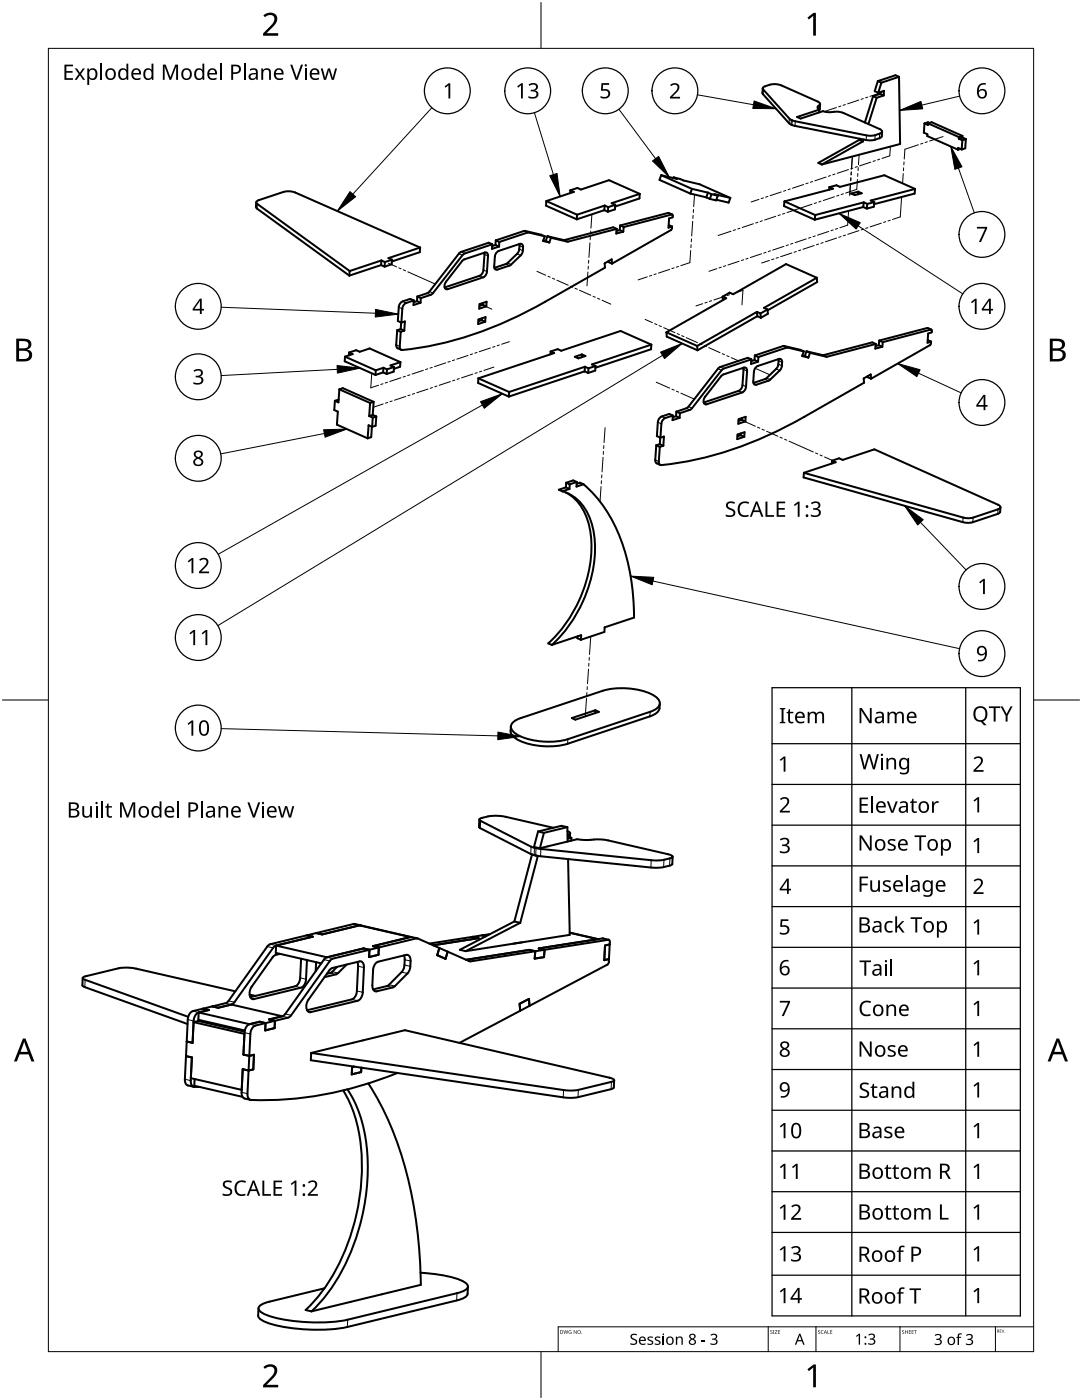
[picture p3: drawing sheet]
<svg xmlns="http://www.w3.org/2000/svg" width="216mm" height="279mm" viewBox="0 0 216 279" stroke-linecap="round" stroke-linejoin="round" font-family="sans-serif">
<g fill="none" stroke="#000" stroke-width=".4">
<path d="M152.2 17.6v1.2l5.2 5.8 .8 .4 15.1 3h1l1.4-.5 .2-.3 .1-.9M152.3 17.5l.1-.2a4.3 4.3 0 0 1 3-.4l7.7 3.4 .5 .3v.3l-.5 .5 .4 .5-4.5 1.5 .8 .3 4.4-1.5 1.8 .2a4.2 4.2 0 0 1 2.3 .1l7.2 3.3 .5 .3-.1 .3-1.5 .6h-1.3l-14.8-2.9-.8-.4-5.2-5.8zM174.2 19.2l-1.6 5.2M174.2 19.2l.7 .3M174.9 19.5l-1.6 5.3M175.2 16.2l-.7 2 .7 .3M175.2 16.2l.7 .3M175.2 18.5l1.2-.4-.1 .9M175.6 18.7l-1.4 .5M175.6 18.7l.7 .3M175.7 18.4l-.1 .3M175.9 16.5l-.7 2"/>
<path d="M176.3 19l-1.4 .5M179.4 15.3l-.7-.3-3.5 1.2M179.4 15.3l.2 13.4-15.6 4.1M179.4 15.3l-3.5 1.2M113.8 38v.5M113.8 38l.7 .3-5.5 1.8M113.8 38l1.4-.5 .7 .3 5.6-1.8 6.2 2.7M127.7 38.7l-.1 .9-4.9 1.6M127.7 38.7l-5.6 1.9 .7 .3M131.9 35l-.3 .9 6.1 2.7M131.9 35l3.2 .7-.7-.3M131.9 35l6.2 2.7"/>
<path d="M134.4 35.4l5.2 1.4 6.1 2.7M134.4 35.4v.1M137.7 38.6l3.2 .8M138.1 37.7l-.4 .9M138.1 37.7l3.2 .7M140.9 39.4l.7 .3M141.3 38.4l-.4 1M141.3 38.4l.7 .4M142 38.8l-.4 .9M142 38.8l1.2 .3M143.2 39.1l-.3 .9-1.3-.3M143.2 39.1l-.7-.4 3.2 .8"/>
<path d="M145.7 39.5l-.3 .9-2.5-.5M163.5 21.9v.5M163.6 20.8l-.1 1.1M165.5 37.3l-.1 .6M165.5 37.3l.7 .4-9.7 2.5M165.5 37.3l1.4-.3 .7 .3 8.9-2.3 6.1 2.7M169.8 38.6l1.4-.3 .8 .3-1.4 .3zM171.2 38.3v.5M171.5 27.9l-8.2 4.6 .7 .3M171.5 27.9l.7 .3M171.6 27.7l-.1 .2M172.2 28.2l-8.2 4.6"/>
<path d="M172.3 27.8l-.1 .4M182.6 37.7l-.1 .9-8.1 2.2M182.6 37.7l-8.9 2.3 .8 .3M184.5 24.6l-.2 1.9 .8 .3-.1 .4 6.2 2.7M185.2 24.6l.7-.2 6.1 2.7M185.2 24.6l6.1 2.8M185.2 24.6v.4l-.7-.4M185.5 24.5l-.3-.1-.7 .2M191.3 27.7l.7 .3M191.3 27.4v.3M191.6 29.7l-.4 .2M191.9 29.8l-.7-.3v.4"/>
<path d="M192 27.4l.7 .4M192 27.4l-.7 .3M192 28l-.1 1.8M192 27.1v.3M192 27.1l-.7 .3M192.7 27.8l-.1 1.8-.7 .2M192.7 27.8l-.7 .2M51.1 40.4v.9l.2 .3 18.4 13.4M69.8 54.1l-.1 .9M76 52.9l-6.3 2.1M76 52.9l.7 .3M76.1 52l.7 .3"/>
<path d="M76.1 52l-.1 .9M76.1 52l-6.3 2.1M76.8 52.3l-.1 .9M78.2 51.8v.9l-1.5 .5M78.2 51.8l-1.4 .5M82.6 60l-1.6 .5-.6 .6-.3 3.3M82.6 60l-.7-.4-1.6 .6-.6 .6-.3 3.3 .7 .3M82.6 60l-.1 .9 1.4-.5M83.3 59.2l-.1 .9M83.3 59.2l.7 .3M83.8 49.4l-24.9-11a3.8 3.8 0 0 0-2.3-.1l-5 1.7-.4 .2v.3l18.6 13.6M83.8 49.4v.9l-5.6 1.9"/>
<path d="M83.8 49.4l-6.3 2.1 .7 .3M84 59.5l-.1 .9M92.3 52l4.4-1.6a.46 .46 0 0 1 .7 .4l-.3 3.6-.5 .8-7.4 2.5a.89 .89 0 0 1-.2-1.5zM96.6 50.4l-.2 3.7-.5 .8-7.2 2.5M98.2 48.8l-.7-.4-5.6 1.9-6.3 8-2.3 .9M98.2 48.8l-5.6 1.9-6.3 7.9-2.3 .9M98.2 48.8v.9l1.4-.5M98.9 48.9l-.7 .2M98.9 48.9l.7 .3M98.9 48l.7 .3M98.9 48v.9M99.3 50.2l4.4-1.5a.46 .46 0 0 1 .6 .4v1.1l-.4 .8a6.6 6.6 0 0 1-4.8 2.8 .56 .56 0 0 1-.5-.7l.2-2z"/>
<path d="M99.6 48.3v.9M103.6 48.7v1.2l-.4 .8a6.4 6.4 0 0 1-4.6 2.8M108.4 48l.5 .1M108.7 47.2l-.7-.4-3.3-.7-5.8 1.9M108.7 47.2l-3.3-.8-5.8 1.9M108.7 47.2l-.3 .9 1.2 .3M108.9 48.1l.7 .3M109 40.1v.9l6.1 2.8M109 40.1l6.2 2.8M109.2 47.1l.7 .4M109.2 47.1l-.3 1M109.9 47.5l-.3 .9"/>
<path d="M115.2 42.9l-.1 .9M120.6 41.9l-5.5 1.9M120.6 41.9l.7 .4M120.6 41l-5.4 1.9M120.6 41l.8 .3M120.6 41v.9M121.4 41.3l-.1 1M121.4 52.1v.2l.7 .3M122.1 52.6v-.8l-1.5 .8 .1 .8-11.9 6.8a70.5 70.5 0 0 1-28.7 9.6l-.2-.1-.1-.6 .2-2.9M122.8 40.9l-.1 .9-1.4 .5M122.8 40.9l-1.4 .4M123.1 45.7l-.7-.3-9.8 2.5-3.4-.8"/>
<path d="M123.1 45.7l-9.8 2.5-3.4-.7M123.1 45.7l-.1 .9 1.4-.4M123.7 45.9l-.7 .2M123.7 45.9l.7 .3M123.8 45l.7 .3M123.8 45l-.1 .9M124.5 45.3l-.1 .9M133.4 44.9l.7 .3M134.1 45.2l-.7 .2 .1-1.8 .7-.2v-.5l-.1-.1-9.6 2.5M134.1 45.2v.4l-.2 .3-11.8 6.7M134.1 42.8l-.8-.3-9.5 2.5M144.2 59.2v.7"/>
<path d="M144.2 59.2l.7 .3-11.9 6.8M156.5 40.2l-.1 .9 6.2 2.7M156.5 40.2l6.2 2.7M162.7 42.9l-.1 .9M163 55.4l.1 .9-9.9 5.6M163 55.4l-10.6 6 .8 .4M163 55.4l-6.2-2.7-10.5 6-.7-.3-1.4 .8M172.2 41.3l.8 .3M172.2 41.3l-9.6 2.5M172.3 40.4l-.1 .9M172.3 40.4l.8 .3M172.3 40.4l-9.6 2.5"/>
<path d="M173.1 40.7l-.1 .9M174.5 40.3l-.1 1-1.4 .3M174.5 40.3l-1.4 .4M66.8 80l-.1 1.8 .7 .3-.2 2.7 6.2 2.7M67.6 79.8l-.8 .2M67.7 77.7l.7-.2 6.2 2.7M67.7 77.7l6.2 2.7M67.7 77.7l-.2 2.6-.7-.3M68.8 71.2v.9l6.1 2.7M68.8 71.2l6.2 2.7M69.7 70.4l-.1 .5M69.7 70.4l.7 .3-1.6 .5"/>
<path d="M69.7 70.4l1.4-.5 .7 .3 2-.7 6.1 2.8M75 73.9l-.1 .9M76.4 74.3l.8 .3M76.4 74.3l-1.5 .5M76.5 73.4l-.1 .9M76.5 73.4l-1.5 .5M76.5 73.4l.7 .3M77.2 73.7v.9M78.6 73.2v1l-1.4 .4M78.6 73.2l-1.4 .5M79.3 65.9l-.2 3.2 .3 .4 .7 .3M79.3 65.9l.7 .3"/>
<path d="M79.9 72.3l-.1 .9-1.2 .4M79.9 72.3l-2 .6 .7 .3M80 65.7l-.7 .2M80 65.7l.7 .3M80 64.4v1.3M80.1 64.4l.7-.3-.1 1.9M80.7 66l-.7 .2M83.2 60.1l-.7 .2M83.2 60.1l.7 .3M95.5 75.5l-.1 .9 6.1 2.7M95.5 75.5l6.1 2.7M95.5 63.8l1.4-.5-.1 .9-1.4 .5z"/>
<path d="M95.7 60.7l1.4-.5-.1 .9-1.4 .5zM96.1 63.9l-.7 .2M96.1 63.9l.7 .3M96.1 63.5v.4M96.3 60.8l-.6 .2M96.3 60.8l.7 .3M96.3 60.5v.3M101.6 78.2l-.1 .9M109.9 70.2l-.1 .5M109.9 70.2l.7 .3-15.1 5M114.7 71.2l1.4-.5 .7 .4-1.4 .4zM116.1 70.7v.6"/>
<path d="M116.7 74.1l-15.2 5M116.7 74.1l.7 .3M116.7 73.2v.9M116.7 73.2l.7 .3M116.7 73.2l-15.1 5M117.4 73.5v.9M118.8 73v1l-1.4 .4M118.8 73l-1.4 .5M130 68.8l-.1 .9-11.1 3.7M130 68.8l-11.9 3.9 .7 .3M130 68.8l-6.2-2.7-11.8 3.9-.7-.3-1.4 .5M133 66.3v.9l6.2 2.7"/>
<path d="M133 66.3l6.1 2.7M139.1 69l.1 .9M144 74.9l4.4-1.5a.46 .46 0 0 1 .7 .4l-.3 3.5-.5 .9-7.5 2.5a.89 .89 0 0 1-.1-1.5zM148.3 73.4l-.2 3.6-.5 .9-7.2 2.4M149.9 71.7l-5.6 1.9-6.3 8-2.3 .9M149.9 71.7l-.7-.3-5.6 1.9-6.3 8-2.3 .8M149.9 71.7v.9l1.4-.4M150.6 71.9l-.7 .2M150.6 71.9l.7 .3M150.6 70.9v1M150.6 70.9l.7 .4M151 73.2l4.4-1.6a.46 .46 0 0 1 .6 .4v1.2l-.4 .7a6.6 6.6 0 0 1-4.8 2.9 .56 .56 0 0 1-.5-.7l.2-2.1z"/>
<path d="M151 62.2l.1 .9M151 62.2l.7 .4M151 62.2l-11.9 6.8M151.1 63.1l-11.9 6.8M151.1 63.1l.7 .3M151.3 71.3v.9M151.7 62.6l.1 .8M153.2 61.8v.8l-1.4 .8M153.2 61.8l-1.5 .8M155.3 71.7v1.1l-.4 .8a6.4 6.4 0 0 1-4.6 2.8M160.1 70.9l.5 .1M160.4 70.1l-.7-.3-3.3-.8-5.8 1.9"/>
<path d="M160.4 70.1l-3.3-.7-5.8 1.9M160.4 70.1l-.3 1 1.2 .3M160.6 71l.7 .4M160.9 70.1l-.3 .9M160.9 70.1l.7 .3M161.6 70.4l-.3 1M173.1 75.1v.2l.7 .3M173.8 75.6l-.1-.9-1.4 .8 .1 .9-11.9 6.8a70.5 70.5 0 0 1-28.7 9.6l-.2-.2-.1-.5 .2-2.9M174.8 68.6l-.8-.3-9.7 2.6-3.4-.8M174.8 68.6l-9.8 2.6-3.4-.8M174.8 68.6l-.1 1 1.4-.4M175.3 68.9l.8 .3"/>
<path d="M175.3 68.9l-.6 .2M175.4 68l-.1 .9M175.4 68l.8 .3M176.2 68.3l-.1 .9M185.1 67.9l.7 .3M185.8 68.2l-.1 .4-.2 .3-11.7 6.7M185.8 68.2l-.7 .2 .1-1.8 .7-.3v-.4l-.1-.1-9.6 2.5M185.8 65.8l-.8-.3-9.6 2.5M73.7 83l.7 .3M73.9 80.4l-.2 2.6M74.2 85.2l-.1 2-.7 .3M74.3 85.2l-.8-.3-.1 2.6"/>
<path d="M74.4 82.8l.7 .3M74.4 82.8l-.7 .2M74.4 83.3l-.1 1.9M74.6 80.2l-.2 2.6M74.6 80.2l-.7 .2M75.1 83.1l-.1 1.9-.7 .2M75.1 83.1l-.7 .2M112.2 98.1a8.3 8.3 0 0 1 5.7 5.8 22.9 22.9 0 0 1-2 17 26 26 0 0 1-5.8 7.8M112.9 98.3a10.4 10.4 0 0 1 5 8.3 26.9 26.9 0 0 1-8.5 21.8l.7 .3M112.9 97.3l-1.4 .4 .7 .4M112.9 97.3l.7 .3M113 96.3l-.1 1"/>
<path d="M113 96.3l.7 .4M113.6 97.6l-1.4 .5M113.7 96.7l-.1 .9M115.1 96.6l.6-.3 .7 .3M115.1 96.2l-.7-.3-1.4 .4M115.1 96.2l-.1 .9 1.4-.5M115.1 96.2l-1.4 .5M116.4 96.6a29.4 29.4 0 0 1 9.2 17 49 49 0 0 1 .9 9.6l-5.8 2-.1 .9-4.7 1.6M130.9 88.9l-.1 3.2 .2 .4 .8 .3M130.9 88.9l.8 .3M131.7 88.6l.7 .4M131.7 88.6l-.8 .3"/>
<path d="M132.4 89l-.7 .2M134.3 82.9l-.7-.3-1.6 .5-.4 .4-.3 .4-.2 3.1 .7 .4 .7-.3-.1 1.9M134.3 82.9l-1.6 .5-.6 .7-.4 4.5M134.3 82.9l-.1 .9 1.4-.4M134.9 83.1l.7 .3M134.9 83.1l-.7 .2M135 82.1l.7 .4M135 82.1l-.1 1M135.7 82.5l-.1 .9M147.2 86.7l1.4-.4-.1 .9-1.4 .4zM147.4 83.7l1.4-.5-.1 .9-1.4 .5zM147.8 86.9l-.7 .2"/>
<path d="M147.8 86.9l.7 .3M147.8 86.5v.4M148 83.8l-.6 .2M148 83.8l.7 .3M148 83.4v.4M160.4 94.4l-.1 .9 32.1 9h1.5l5.2-1.7 .4-.3 .1-1.1M166 91.9l1.4-.4 .7 .3 6.4-2.1 24.6 11 .5 .5-.5 .4-4.9 1.7-.9 .1-.9-.1-32-8.9M166 91.9l.7 .4-6.3 2.1M166 91.9v.6M115.2 127v.4l.7 .3M115.9 127.7l.1-.9-5.9 1.9M102.5 144l1.4-.7 16.4-5.4a14.2 14.2 0 0 1 10.5 1.2 1.37 1.37 0 0 1 .9 1.3 1.37 1.37 0 0 1-1 1.2l-1 .5-16.4 5.4a14.2 14.2 0 0 1-10.5-1.2 1.31 1.31 0 0 1-.3-2.3z"/>
<path d="M114.1 143.3l4.7-1.6 .7 .4-4.7 1.5zM118.8 141.7v.6M131.7 140.4a2.21 2.21 0 0 1-2 2.6l-16.4 5.4a14.2 14.2 0 0 1-10.6-1.2 1.9 1.9 0 0 1-.8-2.2M95.6 163.6v1.4l.2 .3 10.1 5.1 1.3 .4 23.7 2.4 1.5-.2 1.7-.4 .1-1.6M106.1 170.6l-3.5 13.3M106.1 170.6l1.2 .2M106.2 170.5l-.1 .1M107.3 170.8l-3.5 13.4M107.4 170.8h-.1M107.4 165.9l-.8 3.1 1.1 .3M107.4 165.9l1.1 .3M108.5 166.2l-.8 3.1"/>
<path d="M110.4 165.2l-10.2-2.3a8.9 8.9 0 0 0-4 .3l-.5 .2v.3l10.3 5.3 1.3 .3 23 2.4h1.9l1.8-.5 .2-.2-.2-.3-.7-.2-12-2.8-1.5-.2-2.9 .1-1.7-.1-7.5 1.8M113.2 165.1l-1.2-.3-4.6 1.1M113.2 165.1l.1 2.8M113.2 165.1l-4.7 1.1M113.2 165.9l.6 .4-.5 .4v.2l.7 .3M113.4 171.4l.3 15.2-20.8 3.2M113.8 166.3l-.1 .8M114 167.2v.6M114 167.2l-.7 .2M16.5 195.2l-.1 1.4 .5 .4 20.5 7.4M47 197.8l-21-4.7-2.3 .1-6.6 1.6-.6 .4 .5 .3 20.6 7.4M49.8 198.5l1.2 .3"/>
<path d="M55.1 188.7l-.6 .5-7.7 10.8-.6 .5M55.1 188.7l-.1 1.5 9.1 2.1M55.1 188.7l10.1 2.3M55.9 190.4a1.7 1.7 0 0 0-1.5 .6l-4.2 5.9a1.76 1.76 0 0 0 .2 2.5l9.7-2.3a1.9 1.9 0 0 0 1-1.7l.2-3.8M60.1 191.3l-.3 4.3a1.61 1.61 0 0 1-.9 1.2l-8.9 2.2M61.2 186.7l1.2 .2-7.3 1.8M63.1 192l-.1 1.8M65.2 191l-.6 .5-7.7 10.9-.6 .4M65.9 193.4l.4-.2 5.5-1.3a.88 .88 0 0 1 .8 1.2l-.3 5.4a1.61 1.61 0 0 1-.9 1.2l-9.4 2.3a.87 .87 0 0 1-.9-1.2l.4-1.3zM67.3 193l-1.1 1-1 .3M69.2 192.5l-2 1.9-2.4 .6M71.3 192l.2 .8-.3 5.4a1.61 1.61 0 0 1-1 1.2l-8.9 2.2"/>
<path d="M71.7 184.7h.4M71.7 184.7l-7.4 1.8-1.2-.3M71.7 184.7l10.2 2.3M72 184.7l-1.5-.3-16.8 4.1-8.3 11.5-.4 .2-6.5 1.6a1.89 1.89 0 0 0-1 1.7l-.6 11.9a1.11 1.11 0 0 0 .6 1.2l1.2 .3M72.1 184.7v.1M72.1 184.7l9.9 2.3M75.5 191.9l5.6-1.3a.88 .88 0 0 1 .8 1.2l-.1 1.5-.3 .8-2.7 2.7-.4 .3-3.2 .7a.88 .88 0 0 1-.9-1.2l.2-3.4a1.61 1.61 0 0 1 1-1.3M80.6 190.7l.1 .5v1.6l-.3 .8-.3 .4-2.8 2.7-2.8 .8M81.9 187l1.4 .3M81.9 187l-7.5 1.8 1.2 .3-.1 1.4-1.9 .5 .1-1.5-1.1-.2-7.4 1.7M87.7 189.2l-.5 1.4 1.7 .8 .4-1.5M94.3 187l1.2 .2-9.1 1.5"/>
<path d="M96.2 186.7l.8 .2M97.8 186.4l-12.1 1.9M102.6 183.9l-10.8 5.7 1.1 .2M102.6 183.9l1.2 .3M103.8 184.2l-10.9 5.6M106.8 189.8l14.6-2.2 .3 .2-.2 4.2-.3 .5-17.4 9.2M106.8 189.8l-13 2.1-10.6-4.6-16.8 4-.6 .5-7.9 11-.4 .3-6.5 1.6a1.89 1.89 0 0 0-1 1.7l-.6 11.9a.94 .94 0 0 0 .7 1.2 70.5 70.5 0 0 0 29.2-5.4M106.8 189.8l-1.2-.2-12.6 1.9M113.7 186.1l5.6 1.3M121.5 187.6l-1.3-.3-12.7 2 1.2 .2-.2 1.5-1.8 .3 .1-1.5M121.7 188.5l-1 .2-.1 2.9 .9-.2M37.1 210.8l1.2 .2-.2 4.7a1.14 1.14 0 0 0 1.5 1.2h.3"/>
<path d="M38.1 215.2l10.1 2.3M38.8 215.3v1.4l9.6 2.2M39.6 202.1a1.9 1.9 0 0 0-1 1.6l-.2 4.4-1.1-.2M39.6 202.1l10.2 2.3M39.6 202.1v1.4l9.2 2.2M40.5 201.3l1.2 .3-2.1 .5M46.2 200.5l10.1 2.3M46.2 200.5l-2.7 .6-1.1-.3M48.8 205.9l-9.2-2.1-1 .2 10.2 2.3M49.8 204.4a1.9 1.9 0 0 0-1 1.7l-.2 4.4 1.1 .2 1-.2-.2 2.9-.9 .2-1.2-.2-.2 4.6a1.11 1.11 0 0 0 .6 1.2l1.2 .3M56.3 202.8l-2.6 .7 1.2 .2-.1 1.5-1.9 .4 .1-1.4-1.2-.3-2 .5M62.1 210.1l-.1 1.5 51 7.5 2.3-.1 6.9-1.7 .3-.3 .1-1.4"/>
<path d="M62.1 210.1l18.7-4.5 40.8 9.5 .7 .2 .3 .3-.6 .3-6.6 1.6-2.3 .1zM68.5 217.6a30.1 30.1 0 0 1 3.6 17.9 41 41 0 0 1-10.2 25l-.9 .9 1.2 .3M69.3 217.4a29.4 29.4 0 0 1 4 18.2 41 41 0 0 1-10.2 25.2l-.9 .9M70.6 212.9l-.3 .1-.1 1.4 1.9-.4v-.9M73.5 216.2a69.7 69.7 0 0 1 9.9 30.9l.4 4.6 .2 4.7-21.8 5.3M103.8 201.7l-12.1 6.4M105.7 200.7l-.1-1.4-1.9 1 .1 1.4M83.9 254a20.1 20.1 0 0 1 9 2l.4 .4a.77 .77 0 0 1-.5 1.1l-1.6 .6-21.8 5.3a34.8 34.8 0 0 1-16.3-1 1.61 1.61 0 0 1-1.4-1.6l.5-.4 .9-.4 11.6-2.9M93.4 256.8l-.1 1.4a2.47 2.47 0 0 1-2.2 1.3l-21.8 5.3a34.8 34.8 0 0 1-16.2-.9 1.97 1.97 0 0 1-1.6-1.4l.1-1.4"/>
</g>
<g fill="none" stroke="#000" stroke-width=".2">
<path d="M152.3 17.9l-.1 .9M157.5 23.7l-.1 .9M157.9 23.9l-.1 1M158.1 24l-.1 .9M158.7 24.2l-.1 .9M163.3 21.2l-.1 .5M163.5 21l-.1 .8M172.9 27l-.1 .9M174.6 27v.9M175.5 26.7v.9M51.4 40.7l-.1 .9M85.2 58.5l.8 .3"/>
<path d="M85.7 58.2l.7 .3M88.8 57.5l.5 .2M91.6 50.6l.7 .3M92 50.3l.7 .3M95.7 55l.7 .4M96.5 53.9l.7 .3M96.7 50.8l.7 .3M98.7 53.6l.6 .2M101 52.7l.7 .3M101.3 52.5l.7 .3M103.2 50.7l.7 .3M103.6 49.7l.7 .3"/>
<path d="M103.7 49l.7 .4M104.5 46.1l.7 .3M104.8 46.1l.7 .3M112.4 47.9l.8 .3M112.7 47.9l.7 .3M133.3 42.5l.7 .3M79.1 68.8l.7 .3M79.6 61.3l.7 .3M80.3 60.2l.7 .3M143.3 73.6l.7 .3M143.7 73.2l.7 .4M147.4 78l.7 .3"/>
<path d="M148.2 76.9l.7 .3M148.4 73.7l.7 .4M150.4 76.5l.5 .3M152.6 75.7l.8 .3M153 75.4l.7 .4M154.9 73.6l.7 .3M155.3 72.7l.7 .3M155.4 72l.7 .3M156.2 69.1l.7 .3M156.5 69.1l.7 .3M164.1 70.9l.7 .3M164.4 70.9l.7 .3"/>
<path d="M185 65.5l.7 .3M130.7 91.8l.8 .3M131.3 84.3l.7 .3M132 83.1l.7 .3M136.9 81.5l.7 .3M137.4 81.1l.7 .4M140.4 80.4l.6 .3M192.2 103.3l-.1 .9M194.2 103.3l-.1 .9M199.1 101.6v1M113.3 147.5v.9M129.7 142.1v.9"/>
<path d="M95.9 163.8l-.1 1.5M106 169l-.1 1.4M106.7 169.2l-.1 1.5M107 169.3l-.1 1.4M107.9 169.4v1.5M113.4 166.6v.3M113.6 166.4v.7M129.9 171.7v1.4M132.5 171.6l-.1 1.4M133.7 171.3l-.1 1.5M17 195.5l-.1 1.5M45.6 199.7l1.2 .3"/>
<path d="M50.2 199.3l.5 .1M53.3 188.9l1.2 .3M53.9 188.4l1.2 .3M58.9 196.8l1.2 .3M59.9 195.2l1.2 .2M64.6 191.5l1.2 .3M65.2 191l1.2 .3M65.9 194.2l1.1 .3M66.3 193.9l1.2 .3M70.2 199.4l1.2 .3M70.5 184.4l1.2 .3M71.2 197.8l1.2 .2"/>
<path d="M71.5 192.8l1.1 .3M74.7 197.7l.5 .1M77.2 196.8l1.2 .3M77.6 196.5l1.2 .3M80.1 194l1.2 .3M80.7 192.6l1.2 .3M80.8 191.5l1.1 .3M81.9 187l1.1 .3M93.5 191.7l.4 .2M120.2 187.3l1.2 .3M36.9 215.4l1.2 .3M37.5 203.5l1.1 .2"/>
<path d="M38.5 201.8l1.1 .3M45 200.2l1.2 .3M48.2 218l1.2 .3M48.8 206.1l1.2 .3M49.8 204.4l1.2 .3M56.3 202.8l1.2 .3M56.9 202.4l1.2 .2M61.5 201.9l.5 .1M112.5 217.5l-.1 1.5M115.4 217.5l-.1 1.5M122 215.9l-.1 1.5M91.2 258.1l-.1 1.4"/>
<path d="M69.4 263.4l-.1 1.4"/>
</g>
<g fill="none" stroke="#000" stroke-width=".2">
<path d="M171.4 20l-2.3 .7M172.3 19.7l-.5 .1M173.1 19.4l-.4 .1M176 18.4l-2.4 .8M138.6 38.8l-.2 2.4M151.4 39.8l-1.5 .5M152.3 39.5l-.4 .1M153.2 39.2l-.4 .1M155.9 38.3l-2.2 .8M156.8 38l-.5 .2M157.7 37.7l-.5 .2M160.4 36.8l-2.3 .8"/>
<path d="M161.3 36.5l-.5 .2M162.2 36.2l-.5 .2M164.8 35.3l-2.2 .8M165.7 35l-.4 .2M166.5 39.3l-2.2 .7M166.6 34.7l-.4 .2M166.9 21.5l-2.4 .8M167.4 39l-.5 .1M167.8 21.2l-.5 .1M168.3 38.7l-.5 .1M168.7 20.9l-.5 .1M169.3 33.8l-2.2 .8"/>
<path d="M169.7 36.7l-.2 2.3M169.8 35.5l-.1 .6M169.9 34.3l-.1 .6M170.1 31.4l-.2 2.3M170.2 33.5l-.5 .2M171.1 33.3l-.5 .1M171.1 35.8l-.1 2-2.3 .7M171.2 34.6l-.1 .6M171.3 33.5l-.1 .5M171.4 30.9l-.1 2M171.6 27.7v.5M173.8 32.4l-2.3 .7"/>
<path d="M174.7 32.1l-.5 .1M175.5 31.8l-.4 .1M177.7 29.2l-.2 1.9-1.5 .5M179.9 39.3l-.3 4-1.5 .5M180.2 34.7l-.1 1.9M180.3 33.5v.6M180.4 32.3v.6M183.3 28.9l-2.7 .9-.2 1.9M184.1 28.6l-.4 .1M185 28.3l-.4 .1M188.2 27.3l-2.7 .8M77.5 52.5l1.6 .8"/>
<path d="M79.6 53.5l.4 .2M80.5 53.9l.4 .2M81.4 54.3l5.5 2.4M107.1 54.1l1.8 .8M109.3 55.1l.5 .2M110.2 55.5l.5 .2M111.1 55.9l2.3 1M113.8 57.1l.5 .2M114.7 57.5l.5 .2M115.6 57.9l2.3 1M117.3 54.3l-.2 2.7M117.4 53.1v.6"/>
<path d="M117.5 51.9l-.1 .6M117.7 48.4l-.2 3M117.8 47.3v.6M117.9 46.1l-.1 .6M118.1 42.8l-.2 2.7M118.3 59.1l.5 .2M119.2 59.5l.5 .2M120.1 59.9l1.8 .8M129.1 55.3l-1.8 .6M130 55l-.4 .1M130.9 54.7l-.4 .1M133.6 53.8l-2.2 .7"/>
<path d="M134.5 53.5l-.4 .1M135.4 53.2l-.4 .1M137.8 50l-.1 2.4-1.9 .6M137.9 48.8v.6M138 47.7l-.1 .6M138.2 44.2l-.2 2.9M138.3 43v.6M138.4 41.8l-.1 .6M143 53.6l-1.5 .5M143.9 53.3l-.4 .2M144.7 59.1l-2.3 .8M144.8 53l-.4 .2"/>
<path d="M145.6 58.8l-.5 .2M145.9 46.1l-2.6 .9M146.5 58.5l-.5 .2M146.8 45.8l-.5 .2M146.9 58.4l1.3-.5-.2 2.9M147.5 52.1l-2.2 .8M147.7 45.5l-.5 .2M148.4 51.8l-.5 .2M149.3 51.5l-.5 .2M150.3 44.7l-2.2 .7M151.2 44.4l-.4 .1M152 50.7l-2.3 .7"/>
<path d="M152.1 44.1l-.4 .1M152.8 50.4l-.4 .1M153.5 52l-1.5 .5M153.7 50.1l-.4 .1M154.4 51.7l-.4 .1M154.8 43.2l-2.2 .7M155.3 51.4l-.4 .1M155.7 42.9l-.5 .1M156.4 49.2l-2.2 .7M156.6 42.6l-.5 .1M157.3 48.9l-.4 .1M158 50.5l-2.2 .7"/>
<path d="M158.2 48.6l-.4 .1M158.9 50.2l-.5 .1M159.6 41.6l-2.6 .8M159.8 49.9l-.5 .1M160.9 47.7l-2.2 .7M161.8 47.4l-.5 .1M162 40.8l-2.2 .7M162.5 49l-2.3 .7M162.7 47.1l-.5 .1M162.9 40.5l-.4 .1M163.4 48.7l-.5 .2M163.8 40.2l-.4 .1"/>
<path d="M164.2 48.4l-.4 .2M165.4 46.2l-2.3 .7M166.2 45.9l-.4 .1M166.9 47.5l-2.2 .8M167.1 45.6l-.4 .1M167.8 47.2l-.4 .2M168.7 46.9l-.4 .2M169.3 42.1l-.2 2.8-1.5 .5M171.4 46l-2.2 .8M172.3 45.7l-.5 .2M173.2 45.4l-.5 .2M175.9 44.5l-2.3 .8"/>
<path d="M176.7 44.2l-.4 .2M177.6 43.9l-.4 .2M74.2 74.5l-.2 2.9 1.5-.5M76.4 76.6l-.4 .1M77.3 76.3l-.4 .1M80 75.4l-2.2 .7M80.9 75.1l-.5 .1M80.9 79.1l-2.2 .8M81.8 74.8l-.5 .1M81.8 78.8l-.4 .2M82.7 78.5l-.4 .2M84.5 73.9l-2.3 .8"/>
<path d="M85.4 73.6l-.5 .2M85.4 77.6l-2.2 .8M86.2 73.3l-.4 .2M86.3 77.3l-.5 .2M87.2 77l-.5 .2M88.9 72.4l-2.2 .8M89.8 72.1l-.4 .2M89.9 76.2l-2.3 .7M90.7 71.8l-.4 .2M90.8 75.9l-.5 .1M91.7 75.6l-.5 .1M93.4 70.9l-2.2 .8"/>
<path d="M94.3 70.6l-.5 .2M94.3 74.7l-2.2 .7M95.2 70.3l-.5 .2M95.2 74.4l-.4 .1M95.8 60.7l2.3 1M96.1 74.1l-.4 .1M97.9 69.4l-2.3 .8M98.6 73.3l-2 .6M98.8 69.1l-.5 .2M99.6 68.9l-.4 .1M101.6 68.2l-1.5 .5M128.7 63.7l1.5 .7"/>
<path d="M130.6 64.6l.5 .2M130.9 76.3l2.7 1.2M131.5 65l.5 .2M132.4 65.4l2.3 1M134.1 77.7l.4 .2M135 78.1l.4 .2M135.1 66.6l.5 .2M135.9 78.5l2.6 1.2M136 67l.5 .2M136.9 67.4l2.3 1M139.6 68.6l.5 .2M140.2 60.6l-1.3 .5"/>
<path d="M140.5 69l.5 .2M141.1 60.3l-.4 .2M141.4 69.4l2.3 1M142 60l-.5 .2M144.1 70.6l.5 .2M145 71l.5 .2M145.9 71.4l1.5 .6M150.7 73.5l2.9 1.3M76.5 80.6l-2 .7M77.4 80.3l-.5 .2M78.3 80l-.5 .2M119.9 97.1l-.2 3"/>
<path d="M120 95.9v.6M120.1 94.8v.6M120.3 91.3l-.2 2.9M120.4 90.1v.6M120.5 88.9v.6M120.7 85.3l-.2 3M147.5 83.6l3.2 1.5M151.2 85.3l.4 .2M152.1 85.7l.4 .2M153 86.1l2.2 1M155.7 87.3l.4 .2M156.6 87.7l.4 .2"/>
<path d="M157.5 88.1l4.8 2.1M162.7 90.4l.5 .2M163.6 90.8l.5 .2M164.5 91.2l1.6 .7M117 139.4l-.2 3.6M117.1 138.2v.6M117.2 137l-.1 .6M117.4 133.5l-.2 3M117.5 132.4v.6M117.6 131.2v.6M117.9 127l-.3 3.6"/>
</g>
<path d="M9.7 9.7h196.5v260h-196.5z" fill="none" stroke="#000" stroke-width=".2"/>
<path d="M107.9 .5v9.2M.5 139.7h9.2M206.2 139.7h9.2M107.9 269.7v9.2" fill="none" stroke="#000" stroke-width=".2"/>
<g fill="#000">
<path d="M52.6 3.1a1.64 1.64 0 0 1 2.7 .4 2.52 2.52 0 0 1-1.1 2.2l-1 .9h2.3v.5h-3v-.4l1.2-1.2a1.95 1.95 0 0 0 .9-2.2 1.23 1.23 0 0 0-1.7 .1zM161.1 3.5l1.2-.9h.5v4.5h-.5v-4l-.9 .8zM52.6 272.8a1.64 1.64 0 0 1 2.7 .4 2.52 2.52 0 0 1-1.1 2.2l-1 1h2.3v.5h-3v-.5l1.2-1.2a1.95 1.95 0 0 0 .9-2.1 1.23 1.23 0 0 0-1.7 .1zM161.1 273.3l1.2-1h.5v4.6h-.5v-4l-.9 .7z"/>
<path d="M3.2 67.6h1.3a1.28 1.28 0 0 1 1.7 1.3 1.04 1.04 0 0 1-.8 .9 1.23 1.23 0 0 1 1 1.4 1.23 1.23 0 0 1-1.6 .9h-1.6zM3.8 70v1.7h.9a.86 .86 0 0 0 1.1-.9 .86 .86 0 0 0-1.1-.8zM3.8 68.1v1.4h.8a.78 .78 0 0 0 1.1-.8 .78 .78 0 0 0-1.1-.6z"/>
<path d="M209.5 67.6h1.3a1.28 1.28 0 0 1 1.7 1.3 1.04 1.04 0 0 1-.9 .9 1.23 1.23 0 0 1 1 1.4 1.23 1.23 0 0 1-1.5 .9h-1.6zM210.1 70v1.7h.9a.86 .86 0 0 0 1.1-.9 .86 .86 0 0 0-1.2-.8zM210.1 68.1v1.4h.8a.78 .78 0 0 0 1-.8 .78 .78 0 0 0-1.1-.6z"/>
<path d="M4.6 207.3h.5l1.8 4.5h-.6l-.6-1.4h-1.8l-.5 1.4h-.6zM4.8 207.9l-.7 2h1.4z"/>
<path d="M210.8 207.3h.5l1.8 4.5h-.6l-.5-1.4h-1.8l-.6 1.4h-.6zM211.1 207.9l-.7 2h1.4z"/>
</g>
<path d="M153.3 264.8v4.9M162.8 264.8v4.9M179.6 264.8v4.9M198.6 264.8v4.9M206.2 264.8h-94.8v4.9" fill="none" stroke="#000" stroke-width=".2"/>
<g fill="#000">
<path d="M112.4 265.5l.3 .6 .2-.6 .2 .6 .3-.6-.2 .7-.3-.6-.3 .6zM113.5 265.6l.5-.1-.4 .1-.1 .2 .3 .3h.2v-.2l-.2-.1h.2v.4l-.5-.1zM114.5 265.5l.5 .6 .1-.6v.7l-.5-.6-.1 .6zM125.9 266.4a1.03 1.03 0 0 1 1.2-.1l-.1 .2-.3-.1a.41 .41 0 0 0-.6 .3 .41 .41 0 0 0 .5 .5 .66 .66 0 0 1 .5 .8 .66 .66 0 0 1-.9 .4l-.4-.1v-.3l.4 .2a.43 .43 0 0 0 .7-.3 .43 .43 0 0 0-.5-.5 .63 .63 0 0 1-.5-1zM129.3 266.9l.4-.2 .6 .1-.1 .2-.3-.1a.26 .26 0 0 0-.4 .2 .26 .26 0 0 0 .2 .3 .54 .54 0 0 1 .6 .6 .54 .54 0 0 1-.8 .4l-.3-.1v-.2l.4 .1a.32 .32 0 0 0 .5-.2 .32 .32 0 0 0-.4-.4h-.2a.41 .41 0 0 1-.2-.7zM130.7 266.9l.4-.2 .7 .1-.1 .2-.4-.1a.26 .26 0 0 0-.4 .2 .26 .26 0 0 0 .3 .3 .54 .54 0 0 1 .6 .6 .54 .54 0 0 1-.8 .4l-.3-.1v-.2l.3 .1a.32 .32 0 0 0 .6-.2 .32 .32 0 0 0-.4-.4h-.2a.41 .41 0 0 1-.3-.7zM132.2 266.7h.3v1.7h-.3zM134.9 266.7h.2v.3a.63 .63 0 0 1 .7-.3 .63 .63 0 0 1 .4 .6v1.1h-.2v-1.1a.44 .44 0 0 0-.6-.4 .44 .44 0 0 0-.3 .6v.9h-.2zM140 267.4h.7v.3h-.7zM141.8 266.4a.73 .73 0 0 1 .8-.3 .73 .73 0 0 1 .5 .8l-.4 .3a.62 .62 0 0 1 .5 .8 .62 .62 0 0 1-.8 .4l-.6-.1v-.3l.2 .2a.51 .51 0 0 0 .7 0 .51 .51 0 0 0 .1-.7l-.7-.1v-.3a.46 .46 0 0 0 .6 0 .46 .46 0 0 0 0-.7h-.4l-.4 .2zM153.7 265.5h.3l.1 .1a.18 .18 0 0 0-.2 0 .18 .18 0 0 0-.1 .2 .18 .18 0 0 0 .3 0 .23 .23 0 0 1-.1 .4 .23 .23 0 0 1-.3-.1 .18 .18 0 0 0 .3 .1 .18 .18 0 0 0 0-.3l-.3-.2zM154.2 265.5h.3v.7h-.3z"/>
<path d="M154.6 265.5h.5l-.4 .6 .4 .1h-.5l.4-.7zM155.2 265.5h.4h-.3v.3h.3l-.3 .1v.2l.3 .1h-.4zM163.3 265.5h.2l.1 .1a.18 .18 0 0 0-.2 0 .18 .18 0 0 0 0 .2 .18 .18 0 0 0 .2 0 .23 .23 0 0 1 0 .4 .23 .23 0 0 1-.4-.1 .18 .18 0 0 0 .3 .1 .18 .18 0 0 0 0-.3l-.2-.2zM163.9 265.6l.2-.1 .2 .1a.29 .29 0 0 0-.4 .2 .29 .29 0 0 0 .4 .3l-.1 .1-.3-.1zM165.1 265.5l.1 .6 .3 .1h-.4zM165.7 265.5h.4h-.3v.3h.2l-.2 .1v.2l.3 .1h-.4zM170.8 266.6l.6-.4h.2v2.2h-.3l.1-1.9-.5 .3zM173.2 266.4a.73 .73 0 0 1 .9-.3 .73 .73 0 0 1 .5 .8l-.4 .3a.62 .62 0 0 1 .5 .8 .62 .62 0 0 1-.9 .4l-.6-.1v-.3l.3 .1a.49 .49 0 0 0 .7 0 .49 .49 0 0 0 0-.7l-.6-.1v-.2a.46 .46 0 0 0 .6 0 .46 .46 0 0 0 0-.7h-.4l-.4 .2zM180 265.5h.3l.1 .1a.18 .18 0 0 0-.3 0 .18 .18 0 0 0 0 .2 .18 .18 0 0 0 .3 0 .23 .23 0 0 1-.1 .4 .23 .23 0 0 1-.3-.1 .18 .18 0 0 0 .2 .1 .18 .18 0 0 0 .1-.3l-.3-.2zM180.6 265.5l.1 .3h.4v-.3v.7v-.3h-.4l-.1 .3zM181.3 265.5h.5h-.4v.3h.3l-.3 .1v.2l.4 .1h-.5zM181.9 265.5h.4h-.3v.3h.3l-.3 .1v.2l.3 .1h-.4z"/>
<path d="M182.4 265.5h.5h-.2v.7l-.1-.7zM186.5 266.4a.73 .73 0 0 1 .9-.2 .73 .73 0 0 1 .4 .7l-.4 .4a.62 .62 0 0 1 .5 .8 .62 .62 0 0 1-.8 .4l-.6-.2v-.2l.3 .1a.51 .51 0 0 0 .6 0 .51 .51 0 0 0 .2-.6l-.8-.2v-.2a.46 .46 0 0 0 .7-.1 .46 .46 0 0 0-.1-.6l-.3-.1-.5 .2zM191.2 266.2l.3-.1h.4v.3l-.4-.1-.1 .2v.3h.4v.2h-.4v1.4h-.3v-1.4h-.3v-.1l.3-.1zM192.8 266.4a.73 .73 0 0 1 .8-.2 .73 .73 0 0 1 .5 .7l-.4 .4a.62 .62 0 0 1 .5 .8 .62 .62 0 0 1-.9 .4l-.6-.2v-.2l.3 .1a.51 .51 0 0 0 .7 0 .51 .51 0 0 0 .1-.6l-.7-.2v-.2a.46 .46 0 0 0 .6-.1 .46 .46 0 0 0 0-.6l-.4-.1-.4 .2zM199.5 265.3h.3l-.2 .1v.2h.2l-.2 .1v.2l.2 .1h-.3zM199.9 265.3l.2 .6 .3-.6-.2 .7z"/>
<path d="M111.8 265.5l.5 .1 .1 .3-.2 .2-.4 .1zM111.9 265.5v.6h.2l.1-.4z"/>
<path d="M115.2 265.8a.36 .36 0 0 1 .7 0 .36 .36 0 0 1-.7 0zM115.3 265.8a.3 .3 0 0 0 .6 0 .3 .3 0 0 0-.6 0z"/>
<path d="M127.7 266.9a.71 .71 0 0 1 .8-.1 .71 .71 0 0 1 .4 .8h-1.2a.62 .62 0 0 0 .4 .6 .62 .62 0 0 0 .7-.1v.2a.89 .89 0 0 1-1.2-.2 .89 .89 0 0 1 .1-1.2zM127.9 267.1l-.1 .3h.8l-.2-.4z"/>
<path d="M133.1 266.9a.81 .81 0 0 1 1.2 .1 .81 .81 0 0 1-.2 1.2 .81 .81 0 0 1-1.1-.3l-.1-.5zM133.4 267a.6 .6 0 0 0-.2 .9 .6 .6 0 0 0 .8 .1l.1-.2a.56 .56 0 0 0 0-.7 .56 .56 0 0 0-.7-.1z"/>
<path d="M137.6 266.4a.62 .62 0 0 1 .9-.2 .62 .62 0 0 1 .2 .8l-.3 .2a.65 .65 0 0 1 .4 .9 .65 .65 0 0 1-.9 .3 .59 .59 0 0 1-.5-.6 .59 .59 0 0 1 .5-.6l-.4-.4zM137.7 267.8a.45 .45 0 0 0 .9 0 .45 .45 0 0 0-.9 0zM137.8 266.8a.37 .37 0 0 0 .7 0 .37 .37 0 0 0-.7 0z"/>
<path d="M159.5 266.2h.2l.9 2.2h-.3l-.3-.7h-.9l-.2 .7h-.3zM159.6 266.5l-.4 .9h.7z"/>
<path d="M164.7 265.5l.3 .7-.2-.2h-.2l-.2 .2zM164.7 265.6l-.1 .3h.2z"/>
<path d="M189.3 267a.81 .81 0 0 1 1.2 .1 .81 .81 0 0 1-.2 1.1 .81 .81 0 0 1-1.2-.2v-.6zM189.5 267.1a.6 .6 0 0 0-.1 .8 .6 .6 0 0 0 .8 .2l.1-.2a.56 .56 0 0 0-.1-.7 .56 .56 0 0 0-.7-.1z"/>
<path d="M199 265.3h.1a.17 .17 0 0 1 .2 .2 .17 .17 0 0 1-.1 .2l.2 .3-.2-.3-.2 .3zM199 265.4v.2h.2l.1-.1z"/>
<circle cx="116.1" cy="266.1" r=".07"/>
<circle cx="132.4" cy="266.3" r=".17"/>
<circle cx="172.7" cy="268.2" r=".2"/>
<circle cx="172.7" cy="266.9" r=".2"/>
<circle cx="200.5" cy="265.9" r=".05"/>
</g>
<g fill="#000">
<path d="M155.6 141.3h1.1v.2l-.4 .1v2.4l.4 .1v.2h-1.1v-.2l.4-.1v-2.4l-.4-.1zM155.6 151.6l.8-.6h.3v3h-.3v-2.6l-.6 .5zM157.4 141.5h.2v.6h.7v.2h-.7v1.4l.2 .3h.5v.3a.69 .69 0 0 1-1-.6v-1.4h-.4v-.1l.4-.2zM161.2 142.1h.3v.3a.86 .86 0 0 1 1.4 0 .81 .81 0 0 1 1-.4 .81 .81 0 0 1 .5 .9v1.4h-.3v-1.4a.56 .56 0 0 0-.7-.6 .56 .56 0 0 0-.4 .8v1.2h-.4v-1.4a.57 .57 0 0 0-.7-.6 .57 .57 0 0 0-.4 .9v1.1h-.3zM171.5 141.3h.5l1.6 2.5v-2.5h.3v3h-.4l-1.6-2.5v2.5h-.4zM171.5 150.5h.4l.6 2.6 .7-2.6h.4l.8 2.6 .6-2.6h.4l-.8 3h-.4l-.8-2.5-.7 2.5h-.4zM176.9 151.3h.3v.3a.87 .87 0 0 1 1-.3 .87 .87 0 0 1 .6 .8v1.4h-.4v-1.4a.61 .61 0 0 0-.7-.6 .61 .61 0 0 0-.4 .9v1.1h-.4zM177.1 142.1h.3v.3a.86 .86 0 0 1 1.5 0 .81 .81 0 0 1 .9-.4 .81 .81 0 0 1 .6 .9v1.4h-.4v-1.4a.56 .56 0 0 0-.7-.6 .56 .56 0 0 0-.4 .8v1.2h-.4v-1.4a.57 .57 0 0 0-.7-.6 .57 .57 0 0 0-.3 .9v1.1h-.4zM186 159.9h.3v.4l.4-.3 .6-.1v.4h-.5a.73 .73 0 0 0-.4 .7v1.2h-.4zM194.3 151.3a1.01 1.01 0 0 1 1.1-.4 1.01 1.01 0 0 1 .7 1l-.3 .6-1.1 1.2h1.6v.3h-2.1v-.3l1.1-1.1a.72 .72 0 0 0 .5-.7 .72 .72 0 0 0-.5-.6l-.8 .3zM197.3 141h2.3v.3h-.9v2.7h-.4v-2.7h-1zM199.7 141h.4l.8 1.5 .7-1.5h.5l-1.1 1.8v1.2h-.3v-1.1z"/>
<path d="M155.6 167.5a1.06 1.06 0 0 1 1.2-.4 1.06 1.06 0 0 1 .7 1l-.2 .4-.4 .2a.82 .82 0 0 1 .7 .9 .82 .82 0 0 1-.9 .7l-1.1-.2v-.3a1.08 1.08 0 0 0 1.6-.3 .62 .62 0 0 0-.8-.6h-.3v-.4a.7 .7 0 0 0 .7 0 .7 .7 0 0 0 .3-.7 .89 .89 0 0 0-1.3 0zM155.6 159.4a1.01 1.01 0 0 1 1.2-.3 1.01 1.01 0 0 1 .7 1l-.3 .5-1.1 1.2h1.5v.4h-2v-.4l1.1-1.1a.72 .72 0 0 0 .4-.6 .72 .72 0 0 0-.4-.7l-.9 .3zM171.5 174.9h1.7v.4h-1.3v1.1h1.2v.3h-1.2v1.3h-.4zM171.5 159.2h1.7v.3h-1.3v1h1.2v.3h-1.2v1.1h1.3v.3h-1.7zM171.5 166.7h.5l1.6 2.5v-2.5h.3v3.1h-.4l-1.6-2.6v2.6h-.4zM173.7 175.7h.3v1.5a.61 .61 0 0 0 .8 .5 .61 .61 0 0 0 .4-.8v-1.2h.4v2.3h-.3l-.1-.3a.88 .88 0 0 1-.9 .3 .88 .88 0 0 1-.6-.8zM176.3 175.9a1.34 1.34 0 0 1 1.4-.1l-.1 .3-.5-.1a.37 .37 0 0 0-.6 .1 .37 .37 0 0 0 .4 .5l.2 .1a.69 .69 0 0 1 .7 .8 .69 .69 0 0 1-.9 .5l-.7-.1v-.4l.7 .2 .5-.1v-.4l-.5-.3a.68 .68 0 0 1-.6-1zM177 159.9h.4l.6 2 .7-2h.4l-.8 2.3h-.5zM177.3 167.7a1.34 1.34 0 0 1 1.4-.1l-.1 .3-.5-.2a.37 .37 0 0 0-.6 .2 .37 .37 0 0 0 .4 .5h.2a.69 .69 0 0 1 .6 .9 .69 .69 0 0 1-.9 .5l-.7-.1v-.4l.8 .2 .4-.1v-.4l-.5-.3a.68 .68 0 0 1-.5-1zM182.1 159.4h.2v.5h.6v.3h-.6v1.3l.2 .4h.5v.3a.69 .69 0 0 1-1.1-.7v-1.3h-.3v-.2l.3-.1zM182.5 166.7h2.3v.4h-1v2.7h-.4v-2.7h-.9zM194.2 159.7l.9-.6h.3v3h-.4v-2.6l-.6 .5z"/>
<path d="M194.2 167.9l.9-.7h.3v3.1h-.4v-2.7l-.6 .5zM194.3 175.7a1.01 1.01 0 0 1 1.1-.4 1.01 1.01 0 0 1 .7 1l-.3 .6-1.1 1.2h1.6v.3h-2.1v-.3l1.1-1.1a.72 .72 0 0 0 .5-.7 .72 .72 0 0 0-.5-.6l-.8 .2zM155.8 183.5h1.5v.3h-1.2l-.1 .9a1.02 1.02 0 0 1 1.5 .8 1.02 1.02 0 0 1-1.4 1l-.5-.1v-.4a.88 .88 0 0 0 1 .3 .88 .88 0 0 0 .5-.9 .85 .85 0 0 0-1.2-.4l-.2-.1zM171.5 191.7h2.3v.3h-.9v2.7h-.4v-2.7h-1zM176.7 184.1l.5-.3h.5l.4 .1-.1 .3a.83 .83 0 0 0-1.2 .7 .83 .83 0 0 0 1.2 .8h.1v.3a1.14 1.14 0 0 1-1.4-.2 1.14 1.14 0 0 1-.2-1.3zM178.6 182.9h.4v2l1-1.1h.4l-.9 1 1 1.3h-.4l-.8-1.1-.3 .3v.8h-.4zM181.7 183.1h2.3v.3h-1v2.7h-.4v-2.7h-.9zM194.2 184.1l.9-.6h.3v3h-.4v-2.6l-.6 .5zM194.2 192.3l.9-.7h.3v3h-.4v-2.6l-.6 .5zM155.6 199.7h2v.3l-1.2 2.8h-.4l1.2-2.7h-1.6zM171.9 200.1a1.69 1.69 0 0 1 1.9-.2l-.1 .3a1.19 1.19 0 0 0-1.5 .1 1.19 1.19 0 0 0-.2 1.5 1.15 1.15 0 0 0 1.7 .6v.3a1.56 1.56 0 0 1-1.9-.4 1.56 1.56 0 0 1-.1-1.9zM171.7 216.3a1.43 1.43 0 0 1 1.7-.1l-.2 .3h-.1a.64 .64 0 0 0-.8-.2 .64 .64 0 0 0-.3 .6l.5 .5a.93 .93 0 0 1 .9 1.1 .93 .93 0 0 1-1.3 .6l-.6-.1v-.4a1.08 1.08 0 0 0 1.5-.2 1.08 1.08 0 0 0-1-.9 .8 .8 0 0 1-.3-1.2z"/>
<path d="M171.5 207.8h.5l1.6 2.6v-2.6h.3v3.1h-.4l-1.6-2.5v2.5h-.4zM174.2 216.3h.2v.5h.7v.3h-.7v1.3l.2 .4h.5v.3a.69 .69 0 0 1-1.1-.7v-1.3h-.3v-.2l.3-.1zM176.9 200.5h.3v.3a.87 .87 0 0 1 1-.3 .87 .87 0 0 1 .6 .8v1.5h-.4v-1.5a.61 .61 0 0 0-.7-.5 .61 .61 0 0 0-.4 .8v1.2h-.4zM177.3 208.8a1.34 1.34 0 0 1 1.4-.1l-.1 .3-.5-.1a.37 .37 0 0 0-.6 .1 .37 .37 0 0 0 .4 .5l.2 .1a.69 .69 0 0 1 .6 .8 .69 .69 0 0 1-.9 .5l-.7-.1v-.4l.8 .2 .4-.1v-.4l-.5-.3a.68 .68 0 0 1-.5-1zM177.9 216.8h.3l.1 .3a.87 .87 0 0 1 .9-.3 .87 .87 0 0 1 .6 .8v1.5h-.3v-1.5a.61 .61 0 0 0-.8-.5 .61 .61 0 0 0-.4 .8v1.2h-.4zM194.2 200.4l.9-.7h.3v3.1h-.4v-2.7l-.6 .5zM194.2 208.5l.9-.6h.3v3h-.4v-2.6l-.6 .5zM194.2 216.6l.9-.6h.3v3h-.4v-2.6l-.6 .5zM155.6 224.8l.8-.7h.3v3.1h-.3v-2.7l-.6 .5zM155.6 232.9l.8-.6h.3v3h-.3v-2.7l-.6 .5zM158 232.9l.9-.6h.3v3h-.4v-2.7l-.6 .5zM177 232.5h.2v.5h.6v.3h-.6v1.3l.2 .4h.5v.2a.69 .69 0 0 1-1.1-.6v-1.3h-.3v-.2l.3-.1z"/>
<path d="M176.6 225.1a1.34 1.34 0 0 1 1.4-.1l-.1 .3-.5-.2a.37 .37 0 0 0-.6 .2 .37 .37 0 0 0 .4 .5h.2a.69 .69 0 0 1 .7 .8 .69 .69 0 0 1-.9 .6l-.7-.2v-.3l.7 .2 .4-.2 .1-.3-.5-.3a.68 .68 0 0 1-.6-1zM178.5 232.5h.2v.5h.7v.3h-.7v1.3l.2 .4h.5v.2a.69 .69 0 0 1-1.1-.6v-1.3h-.3v-.2l.4-.1zM182.4 233h.3l.1 .3a.86 .86 0 0 1 1.4 0 .81 .81 0 0 1 .9-.3 .81 .81 0 0 1 .6 .8v1.5h-.4v-1.5a.56 .56 0 0 0-.6-.5 .56 .56 0 0 0-.5 .7v1.3h-.3v-1.5a.57 .57 0 0 0-.7-.5 .57 .57 0 0 0-.4 .8v1.2h-.4zM194.2 224.8l.9-.7h.3v3.1h-.4v-2.7l-.6 .5zM194.2 232.9l.9-.6h.3v3h-.4v-2.7l-.6 .5zM155.6 241l.8-.6h.3v3h-.3v-2.6l-.6 .5zM155.6 249.3l.8-.6h.3v3h-.3v-2.6l-.6 .5zM157.9 249a1.06 1.06 0 0 1 1.1-.4 1.06 1.06 0 0 1 .7 1l-.1 .3-.5 .2a.82 .82 0 0 1 .8 .9 .82 .82 0 0 1-1 .8l-1.1-.2v-.3a1.08 1.08 0 0 0 1.6-.3 .62 .62 0 0 0-.8-.7h-.3v-.3a.7 .7 0 0 0 .8 0 .7 .7 0 0 0 .2-.8 .89 .89 0 0 0-1.3 0zM157.9 240.7a1.01 1.01 0 0 1 1.2-.4 1.01 1.01 0 0 1 .6 1.1l-.2 .5-1.2 1.2h1.6v.3h-2v-.3l1.1-1.1a.72 .72 0 0 0 .4-.7 .72 .72 0 0 0-.5-.6l-.8 .3zM177 240.6h.2v.5h.6v.3h-.6v1.3l.2 .4h.5v.3a.69 .69 0 0 1-1.1-.7v-1.3h-.3v-.2l.3-.1zM178.5 240.6h.2v.5h.7v.3h-.7v1.3l.2 .4h.5v.3a.69 .69 0 0 1-1.1-.7v-1.3h-.3v-.2l.4-.1zM179.5 248.8l.8-.2 .2 .1-.1 .2a.48 .48 0 0 0-.6 .1 .48 .48 0 0 0-.1 .6h.6v.2h-.6v2h-.4v-2h-.4v-.1l.4-.2z"/>
<path d="M179.5 257.1l.8-.2 .2 .1-.1 .3a.48 .48 0 0 0-.6 0 .48 .48 0 0 0-.1 .6h.6v.3h-.6v2h-.4v-2h-.4v-.2l.4-.1zM182.4 241.1h.3l.1 .3a.86 .86 0 0 1 1.4 .1 .81 .81 0 0 1 .9-.4 .81 .81 0 0 1 .6 .8v1.5h-.4v-1.5a.56 .56 0 0 0-.6-.5 .56 .56 0 0 0-.5 .7v1.3h-.3v-1.5a.57 .57 0 0 0-.7-.5 .57 .57 0 0 0-.4 .8v1.2h-.4zM187.6 240.4h.3v2.7h1.4v.3h-1.7zM194.2 241l.9-.6h.3v3h-.4v-2.6l-.6 .5zM194.2 249.4l.9-.7h.3v3h-.4v-2.6l-.6 .5zM155.6 257.7l.8-.7h.3v3.1h-.3v-2.7l-.6 .5zM181.5 257.1h2.3v.4h-1v2.7h-.4v-2.7h-.9zM194.2 257.7l.9-.7h.3v3.1h-.4v-2.7l-.6 .5z"/>
<path d="M158.9 142.3a.98 .98 0 0 1 1.2-.2 .98 .98 0 0 1 .5 1.2h-1.6a.87 .87 0 0 0 .5 .8 .87 .87 0 0 0 1-.2v.3a1.24 1.24 0 0 1-1.6-.2 1.24 1.24 0 0 1 0-1.7zM159.2 142.5l-.2 .5h1.2a.57 .57 0 0 0-.3-.6 .57 .57 0 0 0-.7 .1z"/>
<path d="M174.8 142.2a.93 .93 0 0 1 1-.2 .93 .93 0 0 1 .6 .8v1.5h-.3l-.1-.3a.74 .74 0 0 1-1.1 .3 .74 .74 0 0 1 .1-1.2l1-.1a.53 .53 0 0 0-.2-.6 .53 .53 0 0 0-.6 0l-.3 .1zM175 143.4v.1a.54 .54 0 0 0 .5 .6 .54 .54 0 0 0 .5-.7v-.2z"/>
<path d="M179.8 151.4a.94 .94 0 0 1 1.3 .2v-.3h.3v2.3a1.14 1.14 0 0 1-1.8 .8v-.3a.91 .91 0 0 0 1.4-.3v-.6a1 1 0 0 1-1.3 .2 1 1 0 0 1-.3-1.3zM180 151.7a.92 .92 0 0 0-.3 .9 .92 .92 0 0 0 .8 .7 .98 .98 0 0 0 0-1.8z"/>
<path d="M181.2 142.3a.98 .98 0 0 1 1.2-.2 .98 .98 0 0 1 .5 1.2h-1.6a.87 .87 0 0 0 .5 .8 .87 .87 0 0 0 1-.2v.3a1.24 1.24 0 0 1-1.6-.2 1.24 1.24 0 0 1 0-1.7zM181.5 142.5l-.2 .5h1.2a.57 .57 0 0 0-.3-.6 .57 .57 0 0 0-.7 .1z"/>
<path d="M194.6 141.3a1.48 1.48 0 0 1 1.9-.1 1.48 1.48 0 0 1 .5 1.8l-.3 .6-.6 .4 .8 .7h-.6l-.6-.6a1.54 1.54 0 0 1-1.3-2.4zM195 141.5a1.36 1.36 0 0 0 .4 2.2 1.27 1.27 0 0 0 1.2-.8 1.27 1.27 0 0 0-.4-1.5l-.7-.1z"/>
<path d="M157 175.3h.4v2.1h.4v.3h-.4v.7h-.4v-.7h-1.4v-.3zM157 175.7l-1.1 1.7h1.1z"/>
<path d="M175.1 160.2a.98 .98 0 0 1 1.2-.2 .98 .98 0 0 1 .5 1.1h-1.6a.87 .87 0 0 0 .5 .8 .87 .87 0 0 0 .9-.1v.3a1.24 1.24 0 0 1-1.6-.2 1.24 1.24 0 0 1 .1-1.7zM175.4 160.4l-.2 .4h1.2a.57 .57 0 0 0-.4-.6 .57 .57 0 0 0-.6 .2z"/>
<path d="M174.9 167.7a1.13 1.13 0 0 1 1.6 .1 1.13 1.13 0 0 1-.2 1.7 1.13 1.13 0 0 1-1.6-.3 1.53 1.53 0 0 1 .2-1.5zM175.2 167.9a.89 .89 0 0 0-.2 1 .89 .89 0 0 0 .9 .5 .86 .86 0 0 0 .4-1.1 .86 .86 0 0 0-1.1-.4z"/>
<path d="M178.5 176a.98 .98 0 0 1 1.2-.2 .98 .98 0 0 1 .5 1.1h-1.6a.87 .87 0 0 0 .5 .8 .87 .87 0 0 0 1-.2v.4a1.24 1.24 0 0 1-1.7-.3 1.24 1.24 0 0 1 .1-1.6zM178.8 176.1l-.2 .5h1.2a.57 .57 0 0 0-.3-.6 .57 .57 0 0 0-.7 .1z"/>
<path d="M179.5 167.8a.98 .98 0 0 1 1.2-.3 .98 .98 0 0 1 .4 1.2h-1.5a.87 .87 0 0 0 .5 .8 .87 .87 0 0 0 .9-.2v.3a1.24 1.24 0 0 1-1.6-.2 1.24 1.24 0 0 1 .1-1.6zM179.8 167.9l-.2 .5h1.1a.57 .57 0 0 0-.3-.6 .57 .57 0 0 0-.6 .1z"/>
<path d="M179.6 160.1a.93 .93 0 0 1 1-.2 .93 .93 0 0 1 .6 .8v1.5h-.3l-.1-.3a.74 .74 0 0 1-1.1 .3 .74 .74 0 0 1 0-1.2l1.1-.2a.53 .53 0 0 0-.2-.6 .53 .53 0 0 0-.6 0l-.3 .2zM179.8 161.3v.1a.54 .54 0 0 0 .5 .6 .54 .54 0 0 0 .5-.7v-.2z"/>
<path d="M181.9 175.9a.93 .93 0 0 1 1-.3 .93 .93 0 0 1 .6 .8v1.6h-.3v-.4a.74 .74 0 0 1-1.2 .3 .74 .74 0 0 1 .1-1.2l1-.1a.53 .53 0 0 0-.1-.6 .53 .53 0 0 0-.7 0l-.3 .1zM182.2 177.1h-.1a.54 .54 0 0 0 .6 .7 .54 .54 0 0 0 .4-.7v-.2z"/>
<path d="M183.6 160.2a1.13 1.13 0 0 1 1.6 .1 1.13 1.13 0 0 1-.2 1.6 1.13 1.13 0 0 1-1.6-.2 1.53 1.53 0 0 1 .2-1.5zM183.9 160.3a.89 .89 0 0 0-.2 1.1 .89 .89 0 0 0 .9 .5 .86 .86 0 0 0 .4-1.1 .86 .86 0 0 0-1.1-.5z"/>
<path d="M184.5 175.8a.94 .94 0 0 1 1.3 .2v-.3h.3v2.3a1.14 1.14 0 0 1-1.8 .8v-.3a.91 .91 0 0 0 1.4-.3l.1-.5a1 1 0 0 1-1.3 .1 1 1 0 0 1-.4-1.2zM184.7 176.1a.92 .92 0 0 0-.2 1 .92 .92 0 0 0 .7 .6 .98 .98 0 0 0 0-1.7z"/>
<path d="M185.3 167.7a1.13 1.13 0 0 1 1.7 .1 1.13 1.13 0 0 1-.2 1.7 1.13 1.13 0 0 1-1.6-.3 1.53 1.53 0 0 1 .1-1.5zM185.7 167.9a.89 .89 0 0 0-.3 1 .89 .89 0 0 0 1 .5 .86 .86 0 0 0 .4-1.1 .86 .86 0 0 0-1.1-.4z"/>
<path d="M187 176a.98 .98 0 0 1 1.2-.2 .98 .98 0 0 1 .5 1.1h-1.6a.87 .87 0 0 0 .5 .8 .87 .87 0 0 0 1-.2v.4a1.24 1.24 0 0 1-1.7-.3 1.24 1.24 0 0 1 .1-1.6zM187.3 176.1l-.2 .5h1.2a.57 .57 0 0 0-.3-.6 .57 .57 0 0 0-.7 .1z"/>
<path d="M187.7 167.5h.4v.3a.95 .95 0 0 1 1.2-.3 .95 .95 0 0 1 .5 1.1 .97 .97 0 0 1-.5 1.1 .97 .97 0 0 1-1.2-.2v1.3h-.4zM188.3 167.9l-.2 .4a.73 .73 0 0 0 .1 .9 .73 .73 0 0 0 .9 .2 .88 .88 0 0 0 .3-1.1 .88 .88 0 0 0-.9-.5z"/>
<path d="M156 191.9l.5-.3h.5h.3v.3a1.03 1.03 0 0 0-1.3 1.2 .96 .96 0 0 1 1.5 .1 .96 .96 0 0 1-.5 1.4 1.14 1.14 0 0 1-1.2-.3 1.14 1.14 0 0 1-.2-1.2l.1-.7zM155.9 193.7a.66 .66 0 0 0 1.3 0 .66 .66 0 0 0-1.3 0z"/>
<path d="M171.5 183.1h.9a.8 .8 0 0 1 1 .2 .8 .8 0 0 1-.1 1l-.4 .2a.83 .83 0 0 1 .7 1 .83 .83 0 0 1-1 .6h-1.1zM171.9 184.7v1.1h.6a.57 .57 0 0 0 .7-.6 .57 .57 0 0 0-.7-.5zM171.9 183.4v1h.5a.52 .52 0 0 0 .7-.6 .52 .52 0 0 0-.7-.4z"/>
<path d="M174.3 192.6a.93 .93 0 0 1 1-.2 .93 .93 0 0 1 .6 .8v1.5h-.3l-.1-.3a.74 .74 0 0 1-1.1 .3 .74 .74 0 0 1 .1-1.2l1-.2a.53 .53 0 0 0-.2-.5 .53 .53 0 0 0-.6 0l-.3 .1zM174.5 193.8v.1a.54 .54 0 0 0 .5 .6 .54 .54 0 0 0 .5-.7v-.2z"/>
<path d="M174.3 184a.93 .93 0 0 1 1-.2 .93 .93 0 0 1 .6 .7v1.6h-.3l-.1-.3a.74 .74 0 0 1-1.1 .2 .74 .74 0 0 1 .1-1.1l1-.2a.53 .53 0 0 0-.2-.6 .53 .53 0 0 0-.6 0l-.3 .2zM174.5 185.2a.49 .49 0 0 0 .3 .7 .49 .49 0 0 0 .6-.3l.1-.6z"/>
<path d="M184.5 184.1a1.13 1.13 0 0 1 1.7 .1 1.13 1.13 0 0 1-.2 1.6 1.13 1.13 0 0 1-1.6-.2 1.53 1.53 0 0 1 .1-1.5zM184.9 184.2a.89 .89 0 0 0-.3 1.1 .89 .89 0 0 0 1 .5 .86 .86 0 0 0 .4-1.1 .86 .86 0 0 0-1.1-.5z"/>
<path d="M187 183.8h.3v.3a.95 .95 0 0 1 1.2-.2 .95 .95 0 0 1 .5 1.1 .97 .97 0 0 1-.5 1 .97 .97 0 0 1-1.2-.2v1.3h-.3zM187.5 184.3l-.2 .4a.73 .73 0 0 0 .1 .9 .73 .73 0 0 0 .9 .1 .88 .88 0 0 0 .3-1 .88 .88 0 0 0-.9-.6z"/>
<path d="M155.8 208.1a.88 .88 0 0 1 1.2-.3 .88 .88 0 0 1 .4 1.2l-.5 .3a.87 .87 0 0 1 .6 1.1 .87 .87 0 0 1-1.1 .5 .82 .82 0 0 1-.8-.7 .82 .82 0 0 1 .6-.9l-.1-.1a.77 .77 0 0 1-.3-1.1zM155.9 210.1a.6 .6 0 0 0 1.2 0 .6 .6 0 0 0-1.2 0zM156.1 208.6a.51 .51 0 0 0 1 0 .51 .51 0 0 0-1 0z"/>
<path d="M155.8 216.2a1.11 1.11 0 0 1 1.4 0 1.11 1.11 0 0 1 .4 1.3 1.38 1.38 0 0 1-1.8 1.5v-.3a1.01 1.01 0 0 0 1-.2 1.01 1.01 0 0 0 .4-1 .94 .94 0 0 1-1.4 .1 .94 .94 0 0 1 0-1.4zM155.9 216.9a.66 .66 0 0 0 1.3 0 .66 .66 0 0 0-1.3 0z"/>
<path d="M174.5 200.8a1.13 1.13 0 0 1 1.6 .1 1.13 1.13 0 0 1-.2 1.6 1.13 1.13 0 0 1-1.6-.2 1.53 1.53 0 0 1 .2-1.5zM174.8 200.9a.89 .89 0 0 0-.2 1 .89 .89 0 0 0 .9 .5 .86 .86 0 0 0 .4-1.1 .86 .86 0 0 0-1.1-.4z"/>
<path d="M174.9 208.9a1.13 1.13 0 0 1 1.6 .1 1.13 1.13 0 0 1-.2 1.6 1.13 1.13 0 0 1-1.6-.2 1.53 1.53 0 0 1 .2-1.5zM175.2 209a.89 .89 0 0 0-.2 1 .89 .89 0 0 0 .9 .6 .86 .86 0 0 0 .4-1.1 .86 .86 0 0 0-1.1-.5z"/>
<path d="M175.6 217a.93 .93 0 0 1 1-.2 .93 .93 0 0 1 .6 .8v1.5h-.3v-.3a.74 .74 0 0 1-1.2 .2 .74 .74 0 0 1 .1-1.1l1-.2a.53 .53 0 0 0-.1-.6 .53 .53 0 0 0-.7 0l-.3 .2zM175.9 218.2l-.1 .1a.54 .54 0 0 0 .6 .6 .54 .54 0 0 0 .4-.7v-.2z"/>
<path d="M179.5 208.9a.98 .98 0 0 1 1.2-.2 .98 .98 0 0 1 .4 1.1h-1.5a.87 .87 0 0 0 .5 .8 .87 .87 0 0 0 .9-.1v.3a1.24 1.24 0 0 1-1.6-.3 1.24 1.24 0 0 1 .1-1.6zM179.8 209l-.2 .5h1.1a.57 .57 0 0 0-.3-.6 .57 .57 0 0 0-.6 .1z"/>
<path d="M179.7 200.8a.98 .98 0 0 1 1.2-.2 .98 .98 0 0 1 .4 1.1h-1.5a.87 .87 0 0 0 .5 .8 .87 .87 0 0 0 .9-.2v.4a1.24 1.24 0 0 1-1.6-.3 1.24 1.24 0 0 1 .1-1.6zM180 200.9l-.2 .5h1.1a.57 .57 0 0 0-.3-.6 .57 .57 0 0 0-.6 .1z"/>
<path d="M180.8 217a.95 .95 0 0 1 1.3 .1v-1.2h.3v3.2h-.3v-.3a.95 .95 0 0 1-1.2 .2 .95 .95 0 0 1-.5-1l.1-.5zM181.1 217.2a.91 .91 0 0 0-.3 1 .91 .91 0 0 0 .8 .6 .99 .99 0 0 0 0-1.7z"/>
<path d="M158.2 224.3a1.05 1.05 0 0 1 1.3 0 1.05 1.05 0 0 1 .4 1.2 1.3 1.3 0 0 1-1 1.7 1.22 1.22 0 0 1-1-1.6l.1-.8zM158.5 224.6a1.88 1.88 0 0 0 .2 2.3 .71 .71 0 0 0 .8-1 1.17 1.17 0 0 0-.6-1.5z"/>
<path d="M171.5 224.1h.9a.81 .81 0 0 1 .9 .2 .81 .81 0 0 1 .1 1l-.5 .2a.83 .83 0 0 1 .7 1 .83 .83 0 0 1-1 .6h-1.1zM171.9 225.7v1.1h.6a.57 .57 0 0 0 .7-.6 .57 .57 0 0 0-.7-.5zM171.9 224.4v1h.5a.52 .52 0 0 0 .7-.5 .52 .52 0 0 0-.7-.5z"/>
<path d="M171.5 232.2h.9a.81 .81 0 0 1 .9 .2 .81 .81 0 0 1 .1 1l-.5 .3a.83 .83 0 0 1 .7 1 .83 .83 0 0 1-1 .6h-1.1zM171.9 233.8v1.1h.6a.57 .57 0 0 0 .7-.5 .57 .57 0 0 0-.7-.6zM171.9 232.6v.9h.5a.52 .52 0 0 0 .7-.5 .52 .52 0 0 0-.7-.4z"/>
<path d="M174.3 225a.93 .93 0 0 1 1-.2 .93 .93 0 0 1 .6 .8v1.5h-.3l-.1-.3a.74 .74 0 0 1-1.1 .3 .74 .74 0 0 1 .1-1.2l1-.1a.53 .53 0 0 0-.2-.6 .53 .53 0 0 0-.6 0l-.3 .1zM174.5 226.2v.1a.54 .54 0 0 0 .5 .6 .54 .54 0 0 0 .5-.7v-.2z"/>
<path d="M174.4 233.3a1.13 1.13 0 0 1 1.6 .1 1.13 1.13 0 0 1-.2 1.6 1.13 1.13 0 0 1-1.6-.2 1.53 1.53 0 0 1 .2-1.5zM174.7 233.4a.89 .89 0 0 0-.2 1 .89 .89 0 0 0 .9 .5 .86 .86 0 0 0 .4-1.1 .86 .86 0 0 0-1.1-.4z"/>
<path d="M178.8 225.1a.98 .98 0 0 1 1.2-.2 .98 .98 0 0 1 .5 1.2h-1.6a.87 .87 0 0 0 .5 .8 .87 .87 0 0 0 1-.2v.3a1.24 1.24 0 0 1-1.7-.2 1.24 1.24 0 0 1 .1-1.7zM179.1 225.3l-.2 .5h1.2a.57 .57 0 0 0-.3-.6 .57 .57 0 0 0-.7 .1z"/>
<path d="M180 233.3a1.13 1.13 0 0 1 1.6 .1 1.13 1.13 0 0 1-.1 1.6 1.13 1.13 0 0 1-1.6-.2 1.53 1.53 0 0 1 .1-1.5zM180.4 233.4a.89 .89 0 0 0-.3 1 .89 .89 0 0 0 1 .5 .86 .86 0 0 0 .3-1.1 .86 .86 0 0 0-1-.4z"/>
<path d="M187.6 232.2h.8a.87 .87 0 0 1 1.1 .6 .87 .87 0 0 1-.6 1.1l.8 1.4h-.4l-.8-1.3h-.6v1.3h-.3zM187.9 232.6v1.1h.5a.58 .58 0 0 0 .7-.6 .58 .58 0 0 0-.7-.5z"/>
<path d="M159.2 257h.4v2.1h.4v.3h-.4v.7h-.4v-.7h-1.5v-.3zM159.2 257.4l-1.1 1.7h1.1z"/>
<path d="M171.5 240.4h.9a.81 .81 0 0 1 .9 .2 .81 .81 0 0 1 .1 1l-.5 .2a.83 .83 0 0 1 .7 1 .83 .83 0 0 1-1 .6h-1.1zM171.9 242v1.1h.6a.57 .57 0 0 0 .7-.6 .57 .57 0 0 0-.7-.5zM171.9 240.7v1h.5a.52 .52 0 0 0 .7-.6 .52 .52 0 0 0-.7-.4z"/>
<path d="M171.5 248.8h.8a.87 .87 0 0 1 1.1 .6 .87 .87 0 0 1-.6 1.1l.9 1.3h-.5l-.7-1.2h-.6v1.2h-.4zM171.9 249.1v1.2h.4a.58 .58 0 0 0 .7-.6 .58 .58 0 0 0-.7-.6z"/>
<path d="M171.5 257.1h.8a.87 .87 0 0 1 1.1 .6 .87 .87 0 0 1-.6 1.1l.9 1.4h-.5l-.7-1.3h-.6v1.3h-.4zM171.9 257.5v1.1h.4a.58 .58 0 0 0 .7-.6 .58 .58 0 0 0-.7-.5z"/>
<path d="M174.2 249.8a1.13 1.13 0 0 1 1.7 .1 1.13 1.13 0 0 1-.2 1.6 1.13 1.13 0 0 1-1.6-.2 1.53 1.53 0 0 1 .1-1.5zM174.6 249.9a.89 .89 0 0 0-.2 1.1 .89 .89 0 0 0 .9 .5 .86 .86 0 0 0 .4-1.1 .86 .86 0 0 0-1.1-.5z"/>
<path d="M174.2 258.2a1.13 1.13 0 0 1 1.7 .1 1.13 1.13 0 0 1-.2 1.6 1.13 1.13 0 0 1-1.6-.3 1.53 1.53 0 0 1 .1-1.4zM174.6 258.3a.89 .89 0 0 0-.2 1 .89 .89 0 0 0 .9 .5 .86 .86 0 0 0 .4-1.1 .86 .86 0 0 0-1.1-.4z"/>
<path d="M174.4 241.4a1.13 1.13 0 0 1 1.6 .1 1.13 1.13 0 0 1-.2 1.6 1.13 1.13 0 0 1-1.6-.2 1.53 1.53 0 0 1 .2-1.5zM174.7 241.5a.89 .89 0 0 0-.2 1.1 .89 .89 0 0 0 .9 .5 .86 .86 0 0 0 .4-1.1 .86 .86 0 0 0-1.1-.5z"/>
<path d="M176.8 249.8a1.13 1.13 0 0 1 1.6 .1 1.13 1.13 0 0 1-.1 1.6 1.13 1.13 0 0 1-1.6-.2 1.53 1.53 0 0 1 .1-1.5zM177.2 249.9a.89 .89 0 0 0-.3 1.1 .89 .89 0 0 0 1 .5 .86 .86 0 0 0 .4-1.1 .86 .86 0 0 0-1.1-.5z"/>
<path d="M176.8 258.2a1.13 1.13 0 0 1 1.6 .1 1.13 1.13 0 0 1-.1 1.6 1.13 1.13 0 0 1-1.6-.3 1.53 1.53 0 0 1 .1-1.4zM177.2 258.3a.89 .89 0 0 0-.3 1 .89 .89 0 0 0 1 .5 .86 .86 0 0 0 .4-1.1 .86 .86 0 0 0-1.1-.4z"/>
<path d="M180 241.4a1.13 1.13 0 0 1 1.6 .1 1.13 1.13 0 0 1-.1 1.6 1.13 1.13 0 0 1-1.6-.2 1.53 1.53 0 0 1 .1-1.5zM180.4 241.5a.89 .89 0 0 0-.3 1.1 .89 .89 0 0 0 1 .5 .86 .86 0 0 0 .3-1.1 .86 .86 0 0 0-1-.5z"/>
<path d="M181.9 248.8h.8a.95 .95 0 0 1 1.1 1 .95 .95 0 0 1-1.2 .8h-.4v1.2h-.3zM182.2 249.1v1.2a.82 .82 0 0 0 1.2-.6 .61 .61 0 0 0-.8-.6z"/>
<circle cx="176" cy="150.6" r=".23"/>
<circle cx="176.8" cy="191.8" r=".23"/>
</g>
<path d="M174 159v3.2M176 151.3v2.2M180.9 174.7v3.3M176.8 192.4v2.3M177.9 191.5v3.2" fill="none" stroke="#000" stroke-width=".37"/>
<g fill="none" stroke="#000" stroke-width=".25">
<path d="M154.1 137.2h49.5v125.4h-49.5zM170 137.2v125.4M192.7 137.2v125.4M154.1 148.4h49.5M154.1 156.5h49.5M154.1 164.7h49.5M154.1 172.8h49.5M154.1 180.9h49.5M154.1 189.1h49.5M154.1 197.2h49.5M154.1 205.3h49.5M154.1 213.4h49.5"/>
<path d="M154.1 221.6h49.5M154.1 229.7h49.5M154.1 237.8h49.5M154.1 246h49.5M154.1 254.5h49.5"/>
</g>
<g fill="#000">
<path d="M12.9 12.9h1.7v.3h-1.4v1h1.3v.3h-1.3v1.1h1.4v.3h-1.7zM14.9 13.7h.5l.5 .8 .6-.8h.4l-.7 1.1 .8 1.1h-.4l-.7-.9-.6 .9h-.4l.8-1.1zM32.5 12.9h.6l.9 2.5 1-2.5h.5v3h-.4l.1-2.6-1.1 2.6h-.3l-1-2.6v2.6h-.3zM52.1 13.7h.3l.1 .3a.87 .87 0 0 1 1-.3 .87 .87 0 0 1 .6 .8v1.4h-.4v-1.4a.61 .61 0 0 0-.8-.6 .61 .61 0 0 0-.4 .9v1.1h-.4zM57.9 12.9h.4l.9 2.6 .9-2.6h.4l-1.1 3h-.4zM64 13.7h.4l.5 1.9 .5-1.9h.4l.6 1.8 .5-1.8h.4l-.7 2.2h-.4l-.6-1.9-.5 1.9h-.5zM88.7 17.3l.8-.7h.3v3h-.3v-2.6l-.6 .5zM103.2 17.2l.8-.6h.3v3h-.3v-2.6l-.6 .5zM105.5 16.9a1.06 1.06 0 0 1 1.1-.4 1.06 1.06 0 0 1 .7 1l-.2 .4-.4 .1a.82 .82 0 0 1 .8 .9 .82 .82 0 0 1-1 .8l-1.1-.2v-.3a1.08 1.08 0 0 0 1.6-.3 .62 .62 0 0 0-.8-.7h-.3v-.3a.7 .7 0 0 0 .8 0 .7 .7 0 0 0 .2-.7 .89 .89 0 0 0-1.3-.1zM120 16.6h1.5v.3h-1.2v.9a1.02 1.02 0 0 1 1.5 .9 1.02 1.02 0 0 1-1.4 1l-.6-.2v-.3a.88 .88 0 0 0 1 .2 .88 .88 0 0 0 .6-.8 .85 .85 0 0 0-1.3-.5l-.2-.1zM133.7 16.9a1.01 1.01 0 0 1 1.2-.3 1.01 1.01 0 0 1 .7 1l-.3 .6-1.1 1.1h1.5v.4h-2v-.3l1.1-1.2a.72 .72 0 0 0 .4-.6 .72 .72 0 0 0-.4-.7l-.9 .3zM194.9 45.3h2.1v.3l-1.3 2.7h-.4l1.3-2.7h-1.7z"/>
<path d="M38.6 74a1.06 1.06 0 0 1 1.1-.4 1.06 1.06 0 0 1 .8 .9l-.3 .5-.3 .1a.82 .82 0 0 1 .7 .9 .82 .82 0 0 1-.9 .7l-1.1-.1v-.4a1.08 1.08 0 0 0 1.6-.2 .62 .62 0 0 0-.9-.7h-.3v-.3a.71 .71 0 0 0 .8-.1 .71 .71 0 0 0 .3-.7 .89 .89 0 0 0-1.3 0zM193.7 60.3l.9-.7h.3v3.1h-.4v-2.7l-.6 .5zM37.5 112l.8-.6h.3v3h-.4v-2.6l-.6 .5zM39.7 111.7a1.01 1.01 0 0 1 1.2-.4 1.01 1.01 0 0 1 .7 1l-.3 .6-1.1 1.2h1.5v.3h-2v-.3l1.1-1.1a.72 .72 0 0 0 .4-.7 .72 .72 0 0 0-.4-.7l-.9 .3zM145 100.4a1.44 1.44 0 0 1 1.7-.2l-.2 .4-.2-.1a.64 .64 0 0 0-.7-.1 .64 .64 0 0 0-.3 .6l.5 .4a.93 .93 0 0 1 .9 1.1 .93 .93 0 0 1-1.3 .7l-.6-.2v-.3a1.08 1.08 0 0 0 1.5-.2 1.08 1.08 0 0 0-1-.9 .8 .8 0 0 1-.3-1.2zM147.6 100.5a1.69 1.69 0 0 1 1.9-.3l-.2 .4a1.19 1.19 0 0 0-1.4 .1 1.19 1.19 0 0 0-.2 1.4 1.15 1.15 0 0 0 1.7 .6v.4a1.56 1.56 0 0 1-1.9-.4 1.56 1.56 0 0 1-.1-1.9zM152.7 100.1h.4v2.7h1.4v.3h-1.8zM155 100.1h1.7v.3h-1.3v1h1.2v.3h-1.2v1.1h1.3v.3h-1.7zM158.4 100.7l.8-.6h.3v3h-.3v-2.6l-.6 .5zM161.8 100.4a1.06 1.06 0 0 1 1.1-.4 1.06 1.06 0 0 1 .8 1l-.3 .4-.3 .1a.82 .82 0 0 1 .7 .9 .82 .82 0 0 1-.9 .8l-1.1-.2v-.3a1.08 1.08 0 0 0 1.6-.3 .62 .62 0 0 0-.8-.7h-.3v-.3a.7 .7 0 0 0 .7 0 .7 .7 0 0 0 .3-.8 .89 .89 0 0 0-1.3 0zM195.4 116.2l.8-.7h.3v3.1h-.3v-2.7l-.6 .5zM37.8 126.4l.8-.7h.3v3.1h-.3v-2.7l-.6 .5z"/>
<path d="M40.2 126.4l.9-.7h.3v3.1h-.4v-2.7l-.6 .5zM37.4 144.4l.9-.6h.3v3h-.4v-2.6l-.6 .5zM16.4 160.9h.4v1.5a.61 .61 0 0 0 .7 .5 .61 .61 0 0 0 .5-.8v-1.2h.3v2.3h-.3v-.3a.88 .88 0 0 1-1 .3 .88 .88 0 0 1-.6-.8zM21.4 160.4h.3v.5h.6v.3h-.6v1.3l.2 .4h.4v.2a.69 .69 0 0 1-1-.6v-1.3h-.3v-.2l.3-.2zM24 160.1h.5l1 2.5 .9-2.5h.6v3.1h-.4v-2.7l-1 2.7h-.3l-1-2.7v2.7h-.3zM43.6 160.9h.3l.1 .3a.87 .87 0 0 1 .9-.3 .87 .87 0 0 1 .6 .8v1.5h-.3v-1.5a.61 .61 0 0 0-.8-.5 .61 .61 0 0 0-.4 .8v1.2h-.4zM49.4 160.1h.4l.8 2.6 .9-2.6h.4l-1.1 3.1h-.3zM55.5 160.9h.4l.4 1.9 .6-1.9h.4l.5 1.9 .5-1.9h.4l-.6 2.3h-.5l-.5-1.9-.6 1.9h-.4zM44.6 235.9a1.44 1.44 0 0 1 1.7-.2l-.2 .4-.1-.1a.65 .65 0 0 0-.8-.1 .65 .65 0 0 0-.3 .6l.5 .4a.93 .93 0 0 1 .9 1.1 .93 .93 0 0 1-1.3 .7l-.6-.2v-.3a1.08 1.08 0 0 0 1.5-.2 1.08 1.08 0 0 0-1-.9 .8 .8 0 0 1-.3-1.2zM47.2 236a1.7 1.7 0 0 1 1.9-.3l-.2 .4a1.19 1.19 0 0 0-1.4 .1 1.19 1.19 0 0 0-.2 1.4 1.15 1.15 0 0 0 1.7 .6v.4a1.56 1.56 0 0 1-1.9-.4 1.56 1.56 0 0 1-.1-1.9zM52.4 235.6h.3v2.7h1.4v.3h-1.7zM54.6 235.6h1.7v.3h-1.3v1h1.2v.3h-1.2v1.1h1.3v.3h-1.7z"/>
<path d="M58 236.2l.8-.6h.3v3h-.3v-2.6l-.6 .5zM61.4 235.9a1.01 1.01 0 0 1 1.2-.3 1.01 1.01 0 0 1 .7 1l-.3 .5-1.1 1.2h1.5v.3h-2v-.3l1.1-1.1a.72 .72 0 0 0 .4-.6 .72 .72 0 0 0-.4-.7l-.9 .3z"/>
<path d="M17.4 13.7h.3l.1 .3a.95 .95 0 0 1 1.1-.3 .95 .95 0 0 1 .5 1.1 .97 .97 0 0 1-.5 1.1 .97 .97 0 0 1-1.1-.3v1.4h-.4zM17.9 14.1l-.1 .4a.73 .73 0 0 0 .1 .9 .73 .73 0 0 0 .9 .1 .88 .88 0 0 0 .3-1 .88 .88 0 0 0-1-.5z"/>
<path d="M21.3 13.9a1.13 1.13 0 0 1 1.6 .1 1.13 1.13 0 0 1-.2 1.6 1.13 1.13 0 0 1-1.6-.2 1.53 1.53 0 0 1 .2-1.5zM21.7 14a.89 .89 0 0 0-.3 1.1 .89 .89 0 0 0 .9 .5 .86 .86 0 0 0 .4-1.1 .86 .86 0 0 0-1-.5z"/>
<path d="M24 13.8a.96 .96 0 0 1 1.3 .2l-.1-1.3h.4v3.2h-.3l-.1-.3a.95 .95 0 0 1-1.1 .3 .95 .95 0 0 1-.5-1.1v-.5zM24.2 14.1a.91 .91 0 0 0-.3 .9 .91 .91 0 0 0 .8 .7 .99 .99 0 0 0 0-1.8z"/>
<path d="M26.5 13.9a.98 .98 0 0 1 1.2-.2 .98 .98 0 0 1 .4 1.2h-1.5a.87 .87 0 0 0 .5 .8 .87 .87 0 0 0 .9-.2v.3a1.24 1.24 0 0 1-1.6-.2 1.24 1.24 0 0 1 .1-1.7zM26.8 14.1l-.2 .5h1.2a.57 .57 0 0 0-.4-.6 .57 .57 0 0 0-.6 .1z"/>
<path d="M29 13.8a.95 .95 0 0 1 1.3 .2l-.1-1.3h.4v3.2h-.3v-.3a.95 .95 0 0 1-1.2 .3 .95 .95 0 0 1-.5-1.1l.1-.5zM29.2 14.1a.91 .91 0 0 0-.2 .9 .91 .91 0 0 0 .7 .7 .99 .99 0 0 0 0-1.8z"/>
<path d="M36.5 13.9a1.14 1.14 0 0 1 1.8 .7 1.14 1.14 0 0 1-1.5 1.3 1.3 1.3 0 0 1-.3-2zM36.8 14a.89 .89 0 0 0-.2 1.1 .89 .89 0 0 0 .9 .5 .86 .86 0 0 0 .4-1.1 .86 .86 0 0 0-1.1-.5z"/>
<path d="M39.1 13.8a.95 .95 0 0 1 1.3 .2v-1.3h.4v3.2h-.3l-.1-.3a.95 .95 0 0 1-1.2 .3 .95 .95 0 0 1-.5-1.1l.1-.5zM39.4 14.1a.91 .91 0 0 0-.3 .9 .91 .91 0 0 0 .8 .7 .99 .99 0 0 0 0-1.8z"/>
<path d="M41.6 13.9a.98 .98 0 0 1 1.2-.2 .98 .98 0 0 1 .5 1.2h-1.6a.87 .87 0 0 0 .6 .8 .87 .87 0 0 0 .9-.2v.3a1.24 1.24 0 0 1-1.6-.2 1.24 1.24 0 0 1 0-1.7zM41.9 14.1l-.1 .5h1.1a.57 .57 0 0 0-.3-.6 .57 .57 0 0 0-.7 .1z"/>
<path d="M46.1 12.9h.8a.95 .95 0 0 1 1.2 1 .95 .95 0 0 1-1.2 .9h-.4v1.1h-.4zM46.5 13.2v1.2a.82 .82 0 0 0 1.2-.6 .61 .61 0 0 0-.8-.6z"/>
<path d="M49.8 13.8a.93 .93 0 0 1 1-.2 .93 .93 0 0 1 .6 .8v1.5h-.2l-.1-.3a.74 .74 0 0 1-1.2 .3 .74 .74 0 0 1 .1-1.2l1.1-.1a.53 .53 0 0 0-.2-.6 .53 .53 0 0 0-.6 0l-.3 .1zM50.1 15a.49 .49 0 0 0 .2 .7 .49 .49 0 0 0 .7-.3l.1-.6z"/>
<path d="M54.9 13.9a.98 .98 0 0 1 1.2-.2 .98 .98 0 0 1 .5 1.2h-1.6a.87 .87 0 0 0 .6 .8 .87 .87 0 0 0 .9-.2v.3a1.24 1.24 0 0 1-1.6-.2 1.24 1.24 0 0 1 0-1.7zM55.2 14.1l-.2 .5h1.2a.57 .57 0 0 0-.3-.6 .57 .57 0 0 0-.7 .1z"/>
<path d="M62.1 13.9a.98 .98 0 0 1 1.2-.2 .98 .98 0 0 1 .4 1.2h-1.5a.87 .87 0 0 0 .5 .8 .87 .87 0 0 0 .9-.2v.3a1.24 1.24 0 0 1-1.6-.2 1.24 1.24 0 0 1 .1-1.7zM62.4 14.1l-.2 .5h1.1a.57 .57 0 0 0-.3-.6 .57 .57 0 0 0-.6 .1z"/>
<path d="M195.4 16.9l.5-.3h.4h.4v.3a1.03 1.03 0 0 0-1.4 1.2 .95 .95 0 0 1 1.5 0 .95 .95 0 0 1-.3 1.4 1.13 1.13 0 0 1-1.3-.1 1.13 1.13 0 0 1-.3-1.3l.2-.7zM195.3 18.7a.66 .66 0 0 0 1.3 0 .66 .66 0 0 0-1.3 0z"/>
<path d="M39.9 59.6h.4v2h.4v.4h-.4v.7h-.4v-.7h-1.5v-.3zM39.9 60l-1.1 1.6h1.1z"/>
<path d="M197.3 59.6h.4v2h.4v.4h-.4v.7h-.4v-.7h-1.4v-.3zM197.3 60l-1 1.6h1z"/>
<path d="M38.8 90.2a.88 .88 0 0 1 1.1-.3 .88 .88 0 0 1 .4 1.1l-.4 .4a.87 .87 0 0 1 .6 1.1 .87 .87 0 0 1-1.2 .5 .82 .82 0 0 1-.7-.7 .82 .82 0 0 1 .6-.9l-.1-.1a.77 .77 0 0 1-.3-1.1zM38.9 92.2a.6 .6 0 0 0 1.2 0 .6 .6 0 0 0-1.2 0zM39.1 90.7a.51 .51 0 0 0 1 0 .51 .51 0 0 0-1 0z"/>
<path d="M196.2 78.8h.4v2h.5v.4h-.5v.7h-.3v-.7h-1.5v-.4zM196.3 79.2l-1.1 1.6h1.1z"/>
<path d="M150.8 100.1h.3l1.2 3h-.4l-.3-.9h-1.2l-.4 .9h-.4zM151 100.5l-.5 1.4h1z"/>
<path d="M195.2 129.2a1.11 1.11 0 0 1 1.4-.1 1.11 1.11 0 0 1 .3 1.3 1.38 1.38 0 0 1-1.7 1.6v-.4a1.01 1.01 0 0 0 1-.1 1.01 1.01 0 0 0 .3-1 .94 .94 0 0 1-1.4 .1 .94 .94 0 0 1 .1-1.4zM195.3 129.9a.66 .66 0 0 0 1.3 0 .66 .66 0 0 0-1.3 0z"/>
<path d="M40.1 144a1.05 1.05 0 0 1 1.2-.1 1.05 1.05 0 0 1 .4 1.2 1.31 1.31 0 0 1-1 1.8 1.22 1.22 0 0 1-1-1.6l.1-.8zM40.3 144.2a1.88 1.88 0 0 0 .2 2.3 .71 .71 0 0 0 .8-.9 1.17 1.17 0 0 0-.6-1.5z"/>
<path d="M13.7 160.1h.9a.81 .81 0 0 1 1 .2 .81 .81 0 0 1 0 1l-.4 .3a.83 .83 0 0 1 .6 1 .83 .83 0 0 1-1 .6h-1.1zM14.1 161.7v1.1h.6a.57 .57 0 0 0 .7-.5 .57 .57 0 0 0-.7-.6zM14.1 160.5v.9h.6a.52 .52 0 0 0 .7-.5 .52 .52 0 0 0-.8-.4z"/>
<path d="M27.9 161.2a1.14 1.14 0 0 1 1.8 .7 1.14 1.14 0 0 1-1.4 1.2 1.3 1.3 0 0 1-.4-1.9zM28.3 161.3a.89 .89 0 0 0-.3 1 .89 .89 0 0 0 1 .5 .86 .86 0 0 0 .4-1.1 .86 .86 0 0 0-1.1-.4z"/>
<path d="M30.6 161a.95 .95 0 0 1 1.3 .2v-1.3h.3v3.3h-.3v-.3a.95 .95 0 0 1-1.2 .2 .95 .95 0 0 1-.5-1.1l.1-.5zM30.8 161.3a.91 .91 0 0 0-.2 1 .91 .91 0 0 0 .8 .6 .99 .99 0 0 0 0-1.7z"/>
<path d="M33.1 161.2a.98 .98 0 0 1 1.2-.2 .98 .98 0 0 1 .5 1.1h-1.6a.87 .87 0 0 0 .5 .8 .87 .87 0 0 0 1-.2v.4a1.24 1.24 0 0 1-1.7-.3 1.24 1.24 0 0 1 .1-1.6zM33.4 161.3l-.2 .5h1.2a.57 .57 0 0 0-.3-.6 .57 .57 0 0 0-.7 .1z"/>
<path d="M37.6 160.1h.8a.95 .95 0 0 1 1.1 1 .95 .95 0 0 1-1.2 .9h-.3v1.2h-.4zM38 160.5v1.2a.82 .82 0 0 0 1.1-.7 .61 .61 0 0 0-.7-.5z"/>
<path d="M41.3 161a.93 .93 0 0 1 1-.2 .93 .93 0 0 1 .6 .8v1.6h-.3v-.4a.74 .74 0 0 1-1.2 .3 .74 .74 0 0 1 .1-1.2l1-.1a.53 .53 0 0 0-.2-.6 .53 .53 0 0 0-.6 0l-.3 .1zM41.5 162.3a.54 .54 0 0 0 .6 .7 .54 .54 0 0 0 .4-.7v-.3z"/>
<path d="M46.4 161.2a.98 .98 0 0 1 1.2-.2 .98 .98 0 0 1 .5 1.1h-1.6a.87 .87 0 0 0 .5 .8 .87 .87 0 0 0 .9-.2v.4a1.24 1.24 0 0 1-1.6-.3 1.24 1.24 0 0 1 .1-1.6zM46.7 161.3l-.2 .5h1.2a.57 .57 0 0 0-.3-.6 .57 .57 0 0 0-.7 .1z"/>
<path d="M53.5 161.2a.98 .98 0 0 1 1.2-.2 .98 .98 0 0 1 .5 1.1h-1.6a.87 .87 0 0 0 .6 .8 .87 .87 0 0 0 .9-.2v.4a1.24 1.24 0 0 1-1.6-.3 1.24 1.24 0 0 1 0-1.6zM53.8 161.3l-.2 .5h1.2a.57 .57 0 0 0-.3-.6 .57 .57 0 0 0-.7 .1z"/>
<path d="M50.4 235.6h.4l1.1 3h-.4l-.3-.9h-1.2l-.4 .9h-.4zM50.6 236l-.5 1.4h1z"/>
<circle cx="61" cy="13" r=".23"/>
<circle cx="161" cy="102.9" r=".27"/>
<circle cx="161.1" cy="101.1" r=".28"/>
<circle cx="19.3" cy="160.3" r=".23"/>
<circle cx="52.5" cy="160.3" r=".23"/>
<circle cx="60.6" cy="238.4" r=".27"/>
<circle cx="60.7" cy="236.6" r=".28"/>
</g>
<path d="M20.2 12.7v3.2M44.1 12.7v3.2M48.8 12.7v3.2M61 13.7v2.2M20.4 159.9v3.3M35.5 159.9v3.3M40.3 159.9v3.3M19.3 160.9v2.3M52.5 160.9v2.3" fill="none" stroke="#000" stroke-width=".37"/>
<g fill="none" stroke="#000" stroke-width=".25">
<circle cx="89.3" cy="18.1" r="4.6"/>
<circle cx="105.3" cy="18.1" r="4.6"/>
<circle cx="120.8" cy="18.1" r="4.6"/>
<circle cx="134.7" cy="18.1" r="4.6"/>
<circle cx="195.9" cy="18.1" r="4.6"/>
<circle cx="195.9" cy="46.8" r="4.6"/>
<circle cx="39.6" cy="75.2" r="4.6"/>
<circle cx="39.6" cy="61.1" r="4.6"/>
<circle cx="195.9" cy="61.1" r="4.6"/>
<circle cx="39.6" cy="91.5" r="4.6"/>
<circle cx="195.9" cy="80.3" r="4.6"/>
<circle cx="39.6" cy="112.9" r="4.6"/>
<circle cx="195.9" cy="117" r="4.6"/>
<circle cx="39.6" cy="127.2" r="4.6"/>
<circle cx="195.9" cy="130.4" r="4.6"/>
<circle cx="39.6" cy="145.3" r="4.6"/>
</g>
<g fill="#000" stroke="#000" stroke-width=".2">
<path d="M69.8 38.2l1.2 1.1-3.7 2.8zM109.7 35.1l1.5-.5 .6 4.6zM130.2 32.1l1.2-.9 2.1 4.1zM150.5 20.1l4.3 1.6-4.6-.1zM179.5 22l4.3-1.8 .3 1.5zM189.7 29.2l2.3 4.1-1.5 .5zM167.4 42.6l4.3 1.8-.9 1.3zM67.2 72.9l4.7 .6-4.6 1zM74.9 61.7l4.6 1-4.6 .6zM131.8 70.3l4.3-1.8-3.5 3.1zM179.1 72.6l4.5 1.2-.6 1.4zM64.6 85.8l4.6-.2-4.3 1.7z"/>
<path d="M95.9 80.2l4.3-1.6-3.6 2.9zM125.8 115l4.7 .2-.4 1.5zM180.5 100.9l3.7 2.8-1.1 1.1zM99.4 146.1l4.5 .9-4.6 .6z"/>
</g>
<g fill="none" stroke="#000" stroke-width=".2">
<path d="M139.2 18.9l15.6 2.8M191.5 19.2l-12 2.8M86.2 21.5l-18.9 20.6M106.6 22.5l5.2 16.7M123.5 21.8l10 13.5M189.7 29.2l4.7 13.3M167.4 42.6l24.7 16M44.1 61.3l35.4 1.4M71.9 73.5l-27.8 1.5M100.2 78.6l-56.7 32M136.1 68.5l-92.6 56.4M179.1 72.6l12.7 5.8"/>
<path d="M69.2 85.6l-25.2 5M125.8 115l65.7 14.5M180.5 100.9l12.3 12.8M44.1 145.4l59.8 1.6"/>
</g>
</svg>
